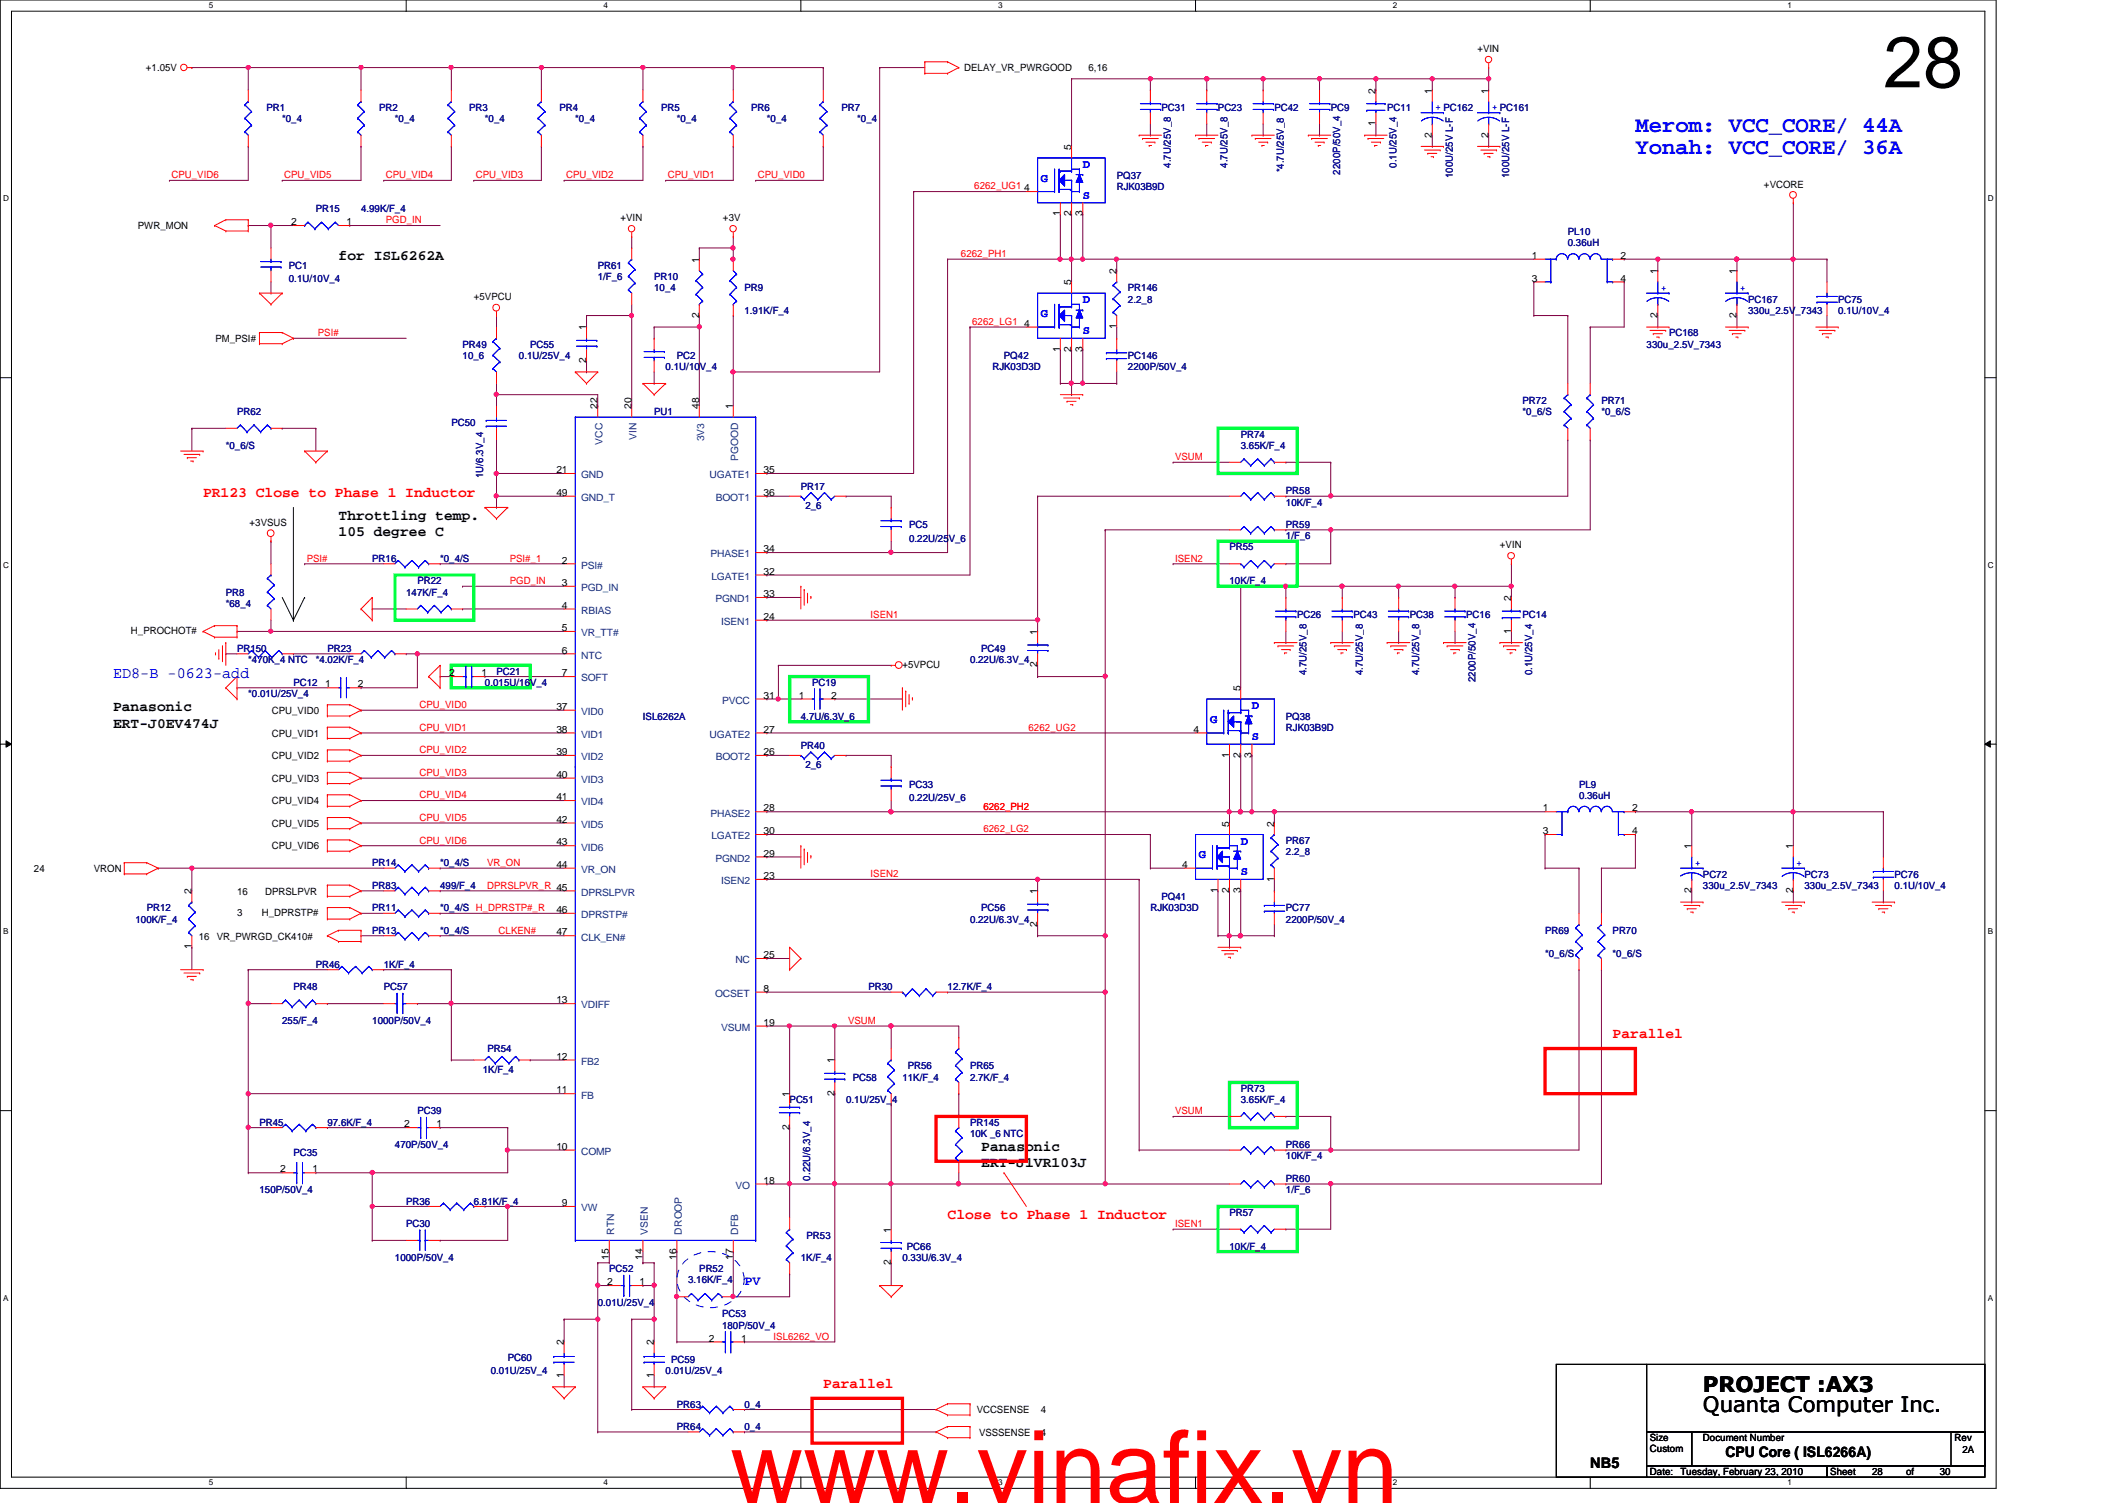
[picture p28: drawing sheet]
<svg xmlns="http://www.w3.org/2000/svg" width="297mm" height="210mm" viewBox="0 0 297 210" stroke-linecap="round" stroke-linejoin="round" font-family="sans-serif">
<defs><g id="words">
<text font-size="14.1" fill="#f00" x="102" y="209.9">www.vinafix.vn</text>
<text font-size="10.1" x="263" y="12.2">28</text>
<g font-size="3.1" fill="#00f">
<text x="228.4" y="21.5">Yonah: VCC_CORE/ 36A</text>
<text x="228.4" y="18.4">Merom: VCC_CORE/ 44A</text>
</g>
<g font-size="3">
<text x="237.8" y="197.2">Quanta Computer Inc.</text>
<text x="237.8" y="194.4">PROJECT :AX3</text>
</g>
<text font-size="2.2" fill="#00f" x="15.8" y="94.7">ED8-B -0623-add</text>
<g font-size="2">
<text x="47.3" y="36.3">for ISL6262A</text>
<text x="47.3" y="72.6">Throttling temp.</text>
<text x="47.3" y="74.8">105 degree C</text>
<text x="15.8" y="99.3">Panasonic</text>
<text x="15.8" y="101.6">ERT-J0EV474J</text>
<text x="137" y="160.7">Panasonic</text>
<text x="137" y="163">ERT-J1VR103J</text>
<text x="241" y="203.5">CPU Core ( ISL6266A)</text>
<text x="222.1" y="205.1">NB5</text>
</g>
<g font-size="2" fill="#f00">
<text x="28.4" y="69.4">PR123 Close to Phase 1 Inductor</text>
<text x="225.2" y="145">Parallel</text>
<text x="132.3" y="170.2">Close to Phase 1 Inductor</text>
<text x="115" y="193.8">Parallel</text>
</g>
<text font-size="1.9" fill="#00f" x="104" y="179.5">PV</text>
<g font-size="1.7" fill="#00f">
<text x="151.2" y="23.5">D</text>
<text x="145.4" y="25.4">G</text>
<text x="151.2" y="27.7">S</text>
<text x="145.4" y="44.3">G</text>
<text x="151.2" y="42.4">D</text>
<text x="151.2" y="46.6">S</text>
<text x="169" y="101">G</text>
<text x="174.8" y="99.1">D</text>
<text x="174.8" y="103.3">S</text>
<text x="167.4" y="119.8">G</text>
<text x="173.3" y="118">D</text>
<text x="173.3" y="122.2">S</text>
</g>
<g font-size="1.4">
<text x="20.4" y="9.9">+1.05V</text>
<text x="134.7" y="9.9">DELAY_VR_PWRGOOD</text>
<text x="152" y="9.9">6,16</text>
<text x="206.3" y="7.3">+VIN</text>
<text x="192.1" y="17.7" transform="rotate(-90 192.1 17.7)">1</text>
<text x="192.1" y="13.1" transform="rotate(-90 192.1 13.1)">2</text>
<text x="200" y="13.1" transform="rotate(-90 200 13.1)">1</text>
<text x="207.9" y="13.1" transform="rotate(-90 207.9 13.1)">1</text>
<text x="149.6" y="21" transform="rotate(-90 149.6 21)">5</text>
<text x="200" y="19.2" transform="rotate(-90 200 19.2)">2</text>
<text x="207.9" y="19.2" transform="rotate(-90 207.9 19.2)">2</text>
<text x="143" y="26.7">4</text>
<text x="246.3" y="26.2">+VCORE</text>
<text x="19.3" y="32">PWR_MON</text>
<text x="40.7" y="31.5">2</text>
<text x="48.4" y="31.5">1</text>
<text x="86.7" y="30.9">+VIN</text>
<text x="101" y="30.9">+3V</text>
<text x="148" y="30.2" transform="rotate(-90 148 30.2)">1</text>
<text x="149.6" y="30.2" transform="rotate(-90 149.6 30.2)">2</text>
<text x="151.2" y="30.2" transform="rotate(-90 151.2 30.2)">3</text>
<text x="66.2" y="42">+5VPCU</text>
<text x="97.6" y="36.7" transform="rotate(-90 97.6 36.7)">1</text>
<text x="149.6" y="39.8" transform="rotate(-90 149.6 39.8)">5</text>
<text x="155.9" y="38.3" transform="rotate(-90 155.9 38.3)">2</text>
<text x="213.9" y="36.2">1</text>
<text x="213.9" y="39.3">3</text>
<text x="226.3" y="36.2">2</text>
<text x="226.3" y="39.3">4</text>
<text x="231.5" y="38.3" transform="rotate(-90 231.5 38.3)">1</text>
<text x="242.5" y="38.3" transform="rotate(-90 242.5 38.3)">1</text>
<text x="30.1" y="47.8">PM_PSI#</text>
<text x="81.9" y="46.1" transform="rotate(-90 81.9 46.1)">1</text>
<text x="97.6" y="44.4" transform="rotate(-90 97.6 44.4)">2</text>
<text x="143" y="45.6">4</text>
<text x="155.9" y="46" transform="rotate(-90 155.9 46)">1</text>
<text x="231.5" y="44.4" transform="rotate(-90 231.5 44.4)">2</text>
<text x="242.5" y="44.4" transform="rotate(-90 242.5 44.4)">2</text>
<text x="81.9" y="50.7" transform="rotate(-90 81.9 50.7)">2</text>
<text x="148" y="49.1" transform="rotate(-90 148 49.1)">1</text>
<text x="149.6" y="49.1" transform="rotate(-90 149.6 49.1)">2</text>
<text x="151.2" y="49.1" transform="rotate(-90 151.2 49.1)">3</text>
<text x="83.4" y="57.1" transform="rotate(-90 83.4 57.1)">22</text>
<text x="88.2" y="57.1" transform="rotate(-90 88.2 57.1)">20</text>
<text x="97.6" y="57.1" transform="rotate(-90 97.6 57.1)">48</text>
<text x="102.4" y="57.1" transform="rotate(-90 102.4 57.1)">1</text>
<text x="77.7" y="66.1">21</text>
<text x="77.7" y="69.3">49</text>
<text x="106.6" y="69.3">36</text>
<text x="106.6" y="66.1">35</text>
<text x="34.8" y="73.4">+3VSUS</text>
<text x="106.6" y="77.1">34</text>
<text x="209.5" y="76.6">+VIN</text>
<text x="78.5" y="78.7">2</text>
<text x="78.5" y="81.8">3</text>
<text x="106.6" y="83.4">33</text>
<text x="106.6" y="80.3">32</text>
<text x="211" y="83.9" transform="rotate(-90 211 83.9)">2</text>
<text x="18.3" y="88.6">H_PROCHOT#</text>
<text x="78.5" y="88.1">5</text>
<text x="78.5" y="85">4</text>
<text x="106.6" y="86.6">24</text>
<text x="144.9" y="88.6" transform="rotate(-90 144.9 88.6)">1</text>
<text x="211" y="88.5" transform="rotate(-90 211 88.5)">1</text>
<text x="62.7" y="94.4">2</text>
<text x="67.3" y="94.4">1</text>
<text x="78.5" y="91.3">6</text>
<text x="78.5" y="94.4">7</text>
<text x="126" y="93.3">+5VPCU</text>
<text x="144.9" y="93.2" transform="rotate(-90 144.9 93.2)">2</text>
<text x="38" y="99.7">CPU_VID0</text>
<text x="45.4" y="96">1</text>
<text x="50" y="96">2</text>
<text x="77.7" y="99.1">37</text>
<text x="106.6" y="97.6">31</text>
<text x="111.5" y="97.6">1</text>
<text x="116.1" y="97.6">2</text>
<text x="173.2" y="96.5" transform="rotate(-90 173.2 96.5)">5</text>
<text x="38" y="102.9">CPU_VID1</text>
<text x="38" y="106">CPU_VID2</text>
<text x="77.7" y="105.5">39</text>
<text x="77.7" y="102.3">38</text>
<text x="106.6" y="102.3">27</text>
<text x="106.6" y="105.5">26</text>
<text x="166.7" y="102.3">4</text>
<text x="171.7" y="105.8" transform="rotate(-90 171.7 105.8)">1</text>
<text x="173.2" y="105.8" transform="rotate(-90 173.2 105.8)">2</text>
<text x="174.8" y="105.8" transform="rotate(-90 174.8 105.8)">3</text>
<text x="38" y="109.2">CPU_VID3</text>
<text x="38" y="112.3">CPU_VID4</text>
<text x="77.7" y="111.8">41</text>
<text x="77.7" y="108.6">40</text>
<text x="106.6" y="113.3">28</text>
<text x="215.5" y="113.3">1</text>
<text x="227.9" y="113.3">2</text>
<text x="38" y="115.5">CPU_VID5</text>
<text x="38" y="118.6">CPU_VID6</text>
<text x="77.7" y="114.9">42</text>
<text x="77.7" y="118.1">43</text>
<text x="106.6" y="119.6">29</text>
<text x="106.6" y="116.5">30</text>
<text x="171.7" y="115.4" transform="rotate(-90 171.7 115.4)">5</text>
<text x="177.9" y="115.4" transform="rotate(-90 177.9 115.4)">2</text>
<text x="215.5" y="116.5">3</text>
<text x="227.9" y="116.5">4</text>
<text x="236.2" y="118.6" transform="rotate(-90 236.2 118.6)">1</text>
<text x="250.4" y="118.6" transform="rotate(-90 250.4 118.6)">1</text>
<text x="4.7" y="121.8">24</text>
<text x="13.1" y="121.8">VRON</text>
<text x="26.8" y="124.9" transform="rotate(-90 26.8 124.9)">2</text>
<text x="33.1" y="124.9">16</text>
<text x="37" y="124.9">DPRSLPVR</text>
<text x="77.7" y="121.2">44</text>
<text x="106.6" y="122.8">23</text>
<text x="144.9" y="124.9" transform="rotate(-90 144.9 124.9)">1</text>
<text x="165.1" y="121.2">4</text>
<text x="170" y="124.7" transform="rotate(-90 170 124.7)">1</text>
<text x="171.7" y="124.7" transform="rotate(-90 171.7 124.7)">2</text>
<text x="173.2" y="124.7" transform="rotate(-90 173.2 124.7)">3</text>
<text x="177.9" y="123.1" transform="rotate(-90 177.9 123.1)">1</text>
<text x="236.2" y="124.7" transform="rotate(-90 236.2 124.7)">2</text>
<text x="250.4" y="124.7" transform="rotate(-90 250.4 124.7)">2</text>
<text x="27.8" y="131.2">16</text>
<text x="30.3" y="131.2">VR_PWRGD_CK410#</text>
<text x="33.1" y="127.9">3</text>
<text x="36.6" y="127.9">H_DPRSTP#</text>
<text x="77.7" y="130.6">47</text>
<text x="77.7" y="127.5">46</text>
<text x="144.9" y="129.5" transform="rotate(-90 144.9 129.5)">2</text>
<text x="26.8" y="132.6" transform="rotate(-90 26.8 132.6)">1</text>
<text x="106.6" y="133.8">25</text>
<text x="77.7" y="140.1">13</text>
<text x="106.6" y="138.5">8</text>
<text x="106.6" y="143.3">19</text>
<text x="77.7" y="148">12</text>
<text x="116.5" y="148.5" transform="rotate(-90 116.5 148.5)">1</text>
<text x="77.7" y="152.7">11</text>
<text x="110.2" y="153.2" transform="rotate(-90 110.2 153.2)">1</text>
<text x="116.5" y="153.1" transform="rotate(-90 116.5 153.1)">2</text>
<text x="56.4" y="157.4">2</text>
<text x="61" y="157.4">1</text>
<text x="77.7" y="160.6">10</text>
<text x="110.2" y="157.8" transform="rotate(-90 110.2 157.8)">2</text>
<text x="39.1" y="163.7">2</text>
<text x="43.6" y="163.7">1</text>
<text x="106.6" y="165.3">18</text>
<text x="78.5" y="168.4">9</text>
<text x="124.4" y="172.1" transform="rotate(-90 124.4 172.1)">1</text>
<text x="84.8" y="179.5">2</text>
<text x="85" y="175.9" transform="rotate(-90 85 175.9)">15</text>
<text x="89.3" y="179.5">1</text>
<text x="89.7" y="175.9" transform="rotate(-90 89.7 175.9)">14</text>
<text x="94.5" y="175.9" transform="rotate(-90 94.5 175.9)">16</text>
<text x="102.4" y="175.9" transform="rotate(-90 102.4 175.9)">17</text>
<text x="124.4" y="176.7" transform="rotate(-90 124.4 176.7)">2</text>
<text x="78.7" y="187.9" transform="rotate(-90 78.7 187.9)">2</text>
<text x="91.3" y="187.9" transform="rotate(-90 91.3 187.9)">2</text>
<text x="99" y="187.4">2</text>
<text x="103.5" y="187.4">1</text>
<text x="78.7" y="192.4" transform="rotate(-90 78.7 192.4)">1</text>
<text x="91.3" y="192.4" transform="rotate(-90 91.3 192.4)">1</text>
<text x="136.4" y="197.4">VCCSENSE</text>
<text x="145.4" y="197.4">4</text>
<text x="136.7" y="200.5">VSSSENSE</text>
<text x="145.4" y="200.5">4</text>
<text x="230.4" y="202.7">Custom</text>
<text x="230.4" y="201.3">Size</text>
<text x="237.8" y="201.3">Document Number</text>
<text x="273" y="201.3">Rev</text>
<text x="274.1" y="202.9">2A</text>
<text x="230.4" y="206">Date:</text>
<text x="234.7" y="206">Tuesday, February 23, 2010</text>
<text x="255.6" y="206">Sheet</text>
<text x="261.4" y="206">28</text>
<text x="266.2" y="206">of</text>
<text x="270.9" y="206">30</text>
</g>
<g font-size="1.4" fill="#000080">
<text x="37.2" y="15.5">PR1</text>
<text x="39.4" y="17.1">*0_4</text>
<text x="53" y="15.5">PR2</text>
<text x="55.2" y="17.1">*0_4</text>
<text x="65.5" y="15.5">PR3</text>
<text x="67.7" y="17.1">*0_4</text>
<text x="78.1" y="15.5">PR4</text>
<text x="80.3" y="17.1">*0_4</text>
<text x="92.3" y="15.5">PR5</text>
<text x="94.5" y="17.1">*0_4</text>
<text x="104.9" y="15.5">PR6</text>
<text x="107.1" y="17.1">*0_4</text>
<text x="117.5" y="15.5">PR7</text>
<text x="119.7" y="17.1">*0_4</text>
<text x="162.2" y="15.5">PC31</text>
<text x="170.1" y="15.5">PC23</text>
<text x="178" y="15.5">PC42</text>
<text x="185.8" y="15.5">PC9</text>
<text x="193.7" y="15.5">PC11</text>
<text x="163.5" y="23.5" transform="rotate(-90 163.5 23.5)">4.7U/25V_8</text>
<text x="171.4" y="23.5" transform="rotate(-90 171.4 23.5)">4.7U/25V_8</text>
<text x="195" y="23.5" transform="rotate(-90 195 23.5)">0.1U/25V_4</text>
<text x="44.1" y="29.6">PR15</text>
<text x="50.4" y="29.6">4.99K/F_4</text>
<text x="156" y="24.9">PQ37</text>
<text x="156" y="26.5">RJK03B9D</text>
<text x="179.3" y="24.1" transform="rotate(-90 179.3 24.1)">*4.7U/25V_8</text>
<text x="187.2" y="24.4" transform="rotate(-90 187.2 24.4)">2200P/50V_4</text>
<text x="202.9" y="24.9" transform="rotate(-90 202.9 24.9)">100U/25V L-F</text>
<text x="210.8" y="24.9" transform="rotate(-90 210.8 24.9)">100U/25V L-F</text>
<text x="218.9" y="32.8">PL10</text>
<text x="218.9" y="34.4">0.36uH</text>
<text x="40.3" y="37.5">PC1</text>
<text x="40.3" y="39.4">0.1U/10V_4</text>
<text x="83.5" y="37.5">PR61</text>
<text x="83.5" y="39.1">1/F_6</text>
<text x="91.4" y="39.1">PR10</text>
<text x="91.4" y="40.7">10_4</text>
<text x="104" y="40.7">PR9</text>
<text x="157.5" y="40.7">PR146</text>
<text x="104" y="43.8">1.91K/F_4</text>
<text x="157.5" y="42.2">2.2_8</text>
<text x="233.1" y="47">PC168</text>
<text x="244.1" y="42.2">PC167</text>
<text x="244.1" y="43.8">330u_2.5V_7343</text>
<text x="256.7" y="42.2">PC75</text>
<text x="256.7" y="43.8">0.1U/10V_4</text>
<text x="64.6" y="48.6">PR49</text>
<text x="64.6" y="50.1">10_6</text>
<text x="72.5" y="50.1">0.1U/25V_4</text>
<text x="74" y="48.6">PC55</text>
<text x="93" y="51.7">0.1U/10V_4</text>
<text x="94.5" y="50.1">PC2</text>
<text x="138.6" y="51.7">RJK03D3D</text>
<text x="140.2" y="50.1">PQ42</text>
<text x="157.5" y="50.1">PC146</text>
<text x="157.5" y="51.7">2200P/50V_4</text>
<text x="230" y="48.6">330u_2.5V_7343</text>
<text x="33.1" y="58">PR62</text>
<text x="63" y="59.6">PC50</text>
<text x="91.4" y="58">PU1</text>
<text x="212.6" y="56.4">PR72</text>
<text x="212.6" y="58">*0_6/S</text>
<text x="223.6" y="56.4">PR71</text>
<text x="223.6" y="58">*0_6/S</text>
<text x="31.5" y="62.7">*0_6/S</text>
<text x="173.3" y="61.1">PR74</text>
<text x="173.3" y="62.7">3.65K/F_4</text>
<text x="67.5" y="66.8" transform="rotate(-90 67.5 66.8)">1U/6.3V_4</text>
<text x="111.8" y="68.4">PR17</text>
<text x="112.5" y="71.1">2_6</text>
<text x="179.6" y="69">PR58</text>
<text x="179.6" y="70.6">10K/F_4</text>
<text x="127" y="73.7">PC5</text>
<text x="127" y="75.6">0.22U/25V_6</text>
<text x="171.7" y="76.9">PR55</text>
<text x="179.6" y="73.7">PR59</text>
<text x="179.6" y="75.3">1/F_6</text>
<text x="31.5" y="83.2">PR8</text>
<text x="52" y="78.5">PR16</text>
<text x="56.7" y="83.2">147K/F_4</text>
<text x="58.3" y="81.6">PR22</text>
<text x="61.5" y="78.5">*0_4/S</text>
<text x="171.7" y="81.6">10K/F_4</text>
<text x="31.5" y="84.8">*68_4</text>
<text x="181.1" y="86.4">PC26</text>
<text x="189" y="86.4">PC43</text>
<text x="196.9" y="86.4">PC38</text>
<text x="204.8" y="86.4">PC16</text>
<text x="212.6" y="86.4">PC14</text>
<text x="33.1" y="91.1">PR150</text>
<text x="34.7" y="92.6">*470K_4 NTC</text>
<text x="41" y="95.8">PC12</text>
<text x="44.1" y="92.6">*4.02K/F_4</text>
<text x="45.7" y="91.1">PR23</text>
<text x="67.7" y="95.8">0.015U/16V_4</text>
<text x="69.3" y="94.2">PC21</text>
<text x="113.4" y="95.8">PC19</text>
<text x="135.5" y="92.6">0.22U/6.3V_4</text>
<text x="137" y="91.1">PC49</text>
<text x="182.5" y="94.3" transform="rotate(-90 182.5 94.3)">4.7U/25V_8</text>
<text x="190.3" y="94.3" transform="rotate(-90 190.3 94.3)">4.7U/25V_8</text>
<text x="198.2" y="94.3" transform="rotate(-90 198.2 94.3)">4.7U/25V_8</text>
<text x="206.1" y="95.2" transform="rotate(-90 206.1 95.2)">2200P/50V_4</text>
<text x="213.9" y="94.3" transform="rotate(-90 213.9 94.3)">0.1U/25V_4</text>
<text x="34.7" y="97.4">*0.01U/25V_4</text>
<text x="89.8" y="100.5">ISL6262A</text>
<text x="111.8" y="100.5">4.7U/6.3V_6</text>
<text x="179.6" y="100.5">PQ38</text>
<text x="111.8" y="104.6">PR40</text>
<text x="112.5" y="107.3">2_6</text>
<text x="179.6" y="102.1">RJK03B9D</text>
<text x="127" y="110">PC33</text>
<text x="127" y="111.8">0.22U/25V_6</text>
<text x="220.5" y="110">PL9</text>
<text x="220.5" y="111.5">0.36uH</text>
<text x="179.6" y="117.9">PR67</text>
<text x="179.6" y="119.4">2.2_8</text>
<text x="52" y="121">PR14</text>
<text x="52" y="124.1">PR83</text>
<text x="61.5" y="121">*0_4/S</text>
<text x="61.5" y="124.1">499/F_4</text>
<text x="162.2" y="125.7">PQ41</text>
<text x="237.8" y="122.6">PC72</text>
<text x="237.8" y="124.1">330u_2.5V_7343</text>
<text x="252" y="122.6">PC73</text>
<text x="252" y="124.1">330u_2.5V_7343</text>
<text x="264.6" y="122.6">PC76</text>
<text x="264.6" y="124.1">0.1U/10V_4</text>
<text x="18.9" y="128.9">100K/F_4</text>
<text x="20.5" y="127.3">PR12</text>
<text x="52" y="130.4">PR13</text>
<text x="52" y="127.3">PR11</text>
<text x="61.5" y="130.4">*0_4/S</text>
<text x="61.5" y="127.3">*0_4/S H_DPRSTP#_R</text>
<text x="135.5" y="128.9">0.22U/6.3V_4</text>
<text x="137" y="127.3">PC56</text>
<text x="160.7" y="127.3">RJK03D3D</text>
<text x="179.6" y="127.3">PC77</text>
<text x="179.6" y="128.9">2200P/50V_4</text>
<text x="215.8" y="130.4">PR69</text>
<text x="225.2" y="130.4">PR70</text>
<text x="44.1" y="135.2">PR46</text>
<text x="53.6" y="135.2">1K/F_4</text>
<text x="215.8" y="133.6">*0_6/S</text>
<text x="225.2" y="133.6">*0_6/S</text>
<text x="39.4" y="143">255/F_4</text>
<text x="41" y="138.3">PR48</text>
<text x="52" y="143">1000P/50V_4</text>
<text x="53.6" y="138.3">PC57</text>
<text x="121.3" y="138.3">PR30</text>
<text x="132.3" y="138.3">12.7K/F_4</text>
<text x="67.4" y="149.8">1K/F_4</text>
<text x="68.1" y="147">PR54</text>
<text x="126.8" y="149.4">PR56</text>
<text x="135.5" y="149.4">PR65</text>
<text x="58.3" y="155.6">PC39</text>
<text x="110.3" y="154.1">PC51</text>
<text x="118.1" y="154.1">0.1U/25V_4</text>
<text x="119.1" y="150.9">PC58</text>
<text x="126" y="150.9">11K/F_4</text>
<text x="135.5" y="150.9">2.7K/F_4</text>
<text x="173.3" y="152.5">PR73</text>
<text x="173.3" y="154.1">3.65K/F_4</text>
<text x="36.2" y="157.2">PR45</text>
<text x="41" y="161.5">PC35</text>
<text x="45.7" y="157.2">97.6K/F_4</text>
<text x="55.2" y="160.4">470P/50V_4</text>
<text x="135.5" y="157.2">PR145</text>
<text x="135.5" y="158.8">10K _6 NTC</text>
<text x="179.6" y="160.4">PR66</text>
<text x="179.6" y="161.9">10K/F_4</text>
<text x="36.2" y="166.7">150P/50V_4</text>
<text x="113.2" y="164.9" transform="rotate(-90 113.2 164.9)">0.22U/6.3V_4</text>
<text x="179.6" y="165.1">PR60</text>
<text x="179.6" y="166.7">1/F_6</text>
<text x="56.7" y="168.2">PR36</text>
<text x="56.7" y="171.4">PC30</text>
<text x="66.2" y="168.2">6.81K/F_4</text>
<text x="112.6" y="173">PR53</text>
<text x="171.7" y="169.8">PR57</text>
<text x="55.2" y="176.1">1000P/50V_4</text>
<text x="85.1" y="177.7">PC52</text>
<text x="96.1" y="179.2">3.16K/F_4</text>
<text x="97.7" y="177.7">PR52</text>
<text x="111.8" y="176.1">1K/F_4</text>
<text x="126" y="176.1">0.33U/6.3V_4</text>
<text x="126.7" y="174.5">PC66</text>
<text x="171.7" y="174.5">10K/F_4</text>
<text x="83.5" y="182.4">0.01U/25V_4</text>
<text x="100.8" y="184">PC53</text>
<text x="100.8" y="185.5">180P/50V_4</text>
<text x="68.5" y="191.9">0.01U/25V_4</text>
<text x="70.9" y="190.1">PC60</text>
<text x="93" y="191.9">0.01U/25V_4</text>
<text x="93.7" y="190.3">PC59</text>
<text x="94.5" y="196.6">PR63</text>
<text x="104" y="196.6">0_4</text>
<text x="94.5" y="199.7">PR64</text>
<text x="104" y="199.7">0_4</text>
</g>
<g font-size="1.4" fill="#00f">
<text x="200.5" y="15.3">+ PC162</text>
<text x="208.4" y="15.3">+ PC161</text>
<text x="232" y="40.7">+</text>
<text x="243" y="40.7">+</text>
<text x="236.7" y="121">+</text>
<text x="250.9" y="121">+</text>
</g>
<g font-size="1.4" fill="#f00">
<text x="24" y="24.9">CPU_VID6</text>
<text x="39.7" y="24.9">CPU_VID5</text>
<text x="53.9" y="24.9">CPU_VID4</text>
<text x="66.5" y="24.9">CPU_VID3</text>
<text x="79.1" y="24.9">CPU_VID2</text>
<text x="93.3" y="24.9">CPU_VID1</text>
<text x="105.8" y="24.9">CPU_VID0</text>
<text x="136.1" y="26.5">6262_UG1</text>
<text x="53.9" y="31.2">PGD_IN</text>
<text x="134.2" y="35.9">6262_PH1</text>
<text x="44.4" y="46.9">PSI#</text>
<text x="135.8" y="45.4">6262_LG1</text>
<text x="164.1" y="64.3">VSUM</text>
<text x="42.8" y="78.4">PSI#</text>
<text x="71.2" y="78.4">PSI#_1</text>
<text x="71.2" y="81.6">PGD_IN</text>
<text x="164.1" y="78.4">ISEN2</text>
<text x="121.6" y="86.3">ISEN1</text>
<text x="58.6" y="98.9">CPU_VID0</text>
<text x="58.6" y="102.1">CPU_VID1</text>
<text x="58.6" y="105.2">CPU_VID2</text>
<text x="143.6" y="102.1">6262_UG2</text>
<text x="58.6" y="108.4">CPU_VID3</text>
<text x="58.6" y="111.5">CPU_VID4</text>
<text x="137.3" y="113.1">6262_PH2</text>
<text x="58.6" y="117.8">CPU_VID6</text>
<text x="58.6" y="114.6">CPU_VID5</text>
<text x="137.3" y="116.2">6262_LG2</text>
<text x="68" y="120.9">VR_ON</text>
<text x="68" y="124.1">DPRSLPVR_R 45</text>
<text x="121.6" y="122.5">ISEN2</text>
<text x="69.6" y="130.4">CLKEN#</text>
<text x="118.4" y="143">VSUM</text>
<text x="164.1" y="155.6">VSUM</text>
<text x="164.1" y="171.4">ISEN1</text>
<text x="108" y="187.1">ISL6262_VO</text>
</g>
<g font-size="1.4" fill="#004080">
<text x="84.2" y="62.1" transform="rotate(-90 84.2 62.1)">VCC</text>
<text x="88.9" y="61.5" transform="rotate(-90 88.9 61.5)">VIN</text>
<text x="98.3" y="61.6" transform="rotate(-90 98.3 61.6)">3V3</text>
<text x="103.1" y="64.4" transform="rotate(-90 103.1 64.4)">PGOOD</text>
<text x="81.1" y="66.8">GND</text>
<text x="81.1" y="70">GND_T</text>
<text x="99.1" y="66.8">UGATE1</text>
<text x="99.9" y="70">BOOT1</text>
<text x="99.2" y="77.9">PHASE1</text>
<text x="81.1" y="79.4">PSI#</text>
<text x="81.1" y="82.5">PGD_IN</text>
<text x="99.4" y="81">LGATE1</text>
<text x="81.1" y="88.9">VR_TT#</text>
<text x="81.1" y="85.7">RBIAS</text>
<text x="99.9" y="84.1">PGND1</text>
<text x="100.7" y="87.3">ISEN1</text>
<text x="81.1" y="92">NTC</text>
<text x="81.1" y="95.2">SOFT</text>
<text x="81.1" y="99.9">VID0</text>
<text x="100.8" y="98.3">PVCC</text>
<text x="81.1" y="106.2">VID2</text>
<text x="81.1" y="103">VID1</text>
<text x="99.1" y="103">UGATE2</text>
<text x="99.9" y="106.2">BOOT2</text>
<text x="81.1" y="112.5">VID4</text>
<text x="81.1" y="109.3">VID3</text>
<text x="81.1" y="115.6">VID5</text>
<text x="81.1" y="118.8">VID6</text>
<text x="99.2" y="114">PHASE2</text>
<text x="99.4" y="117.2">LGATE2</text>
<text x="81.1" y="121.9">VR_ON</text>
<text x="81.1" y="125.1">DPRSLPVR</text>
<text x="99.9" y="120.4">PGND2</text>
<text x="100.7" y="123.5">ISEN2</text>
<text x="81.1" y="131.4">CLK_EN#</text>
<text x="81.1" y="128.2">DPRSTP#</text>
<text x="102.7" y="134.5">NC</text>
<text x="81.1" y="140.8">VDIFF</text>
<text x="99.9" y="139.2">OCSET</text>
<text x="100.7" y="144">VSUM</text>
<text x="81.1" y="148.7">FB2</text>
<text x="81.1" y="153.4">FB</text>
<text x="81.1" y="161.3">COMP</text>
<text x="102.7" y="166">VO</text>
<text x="81.1" y="169.2">VW</text>
<text x="85.8" y="172.4" transform="rotate(-90 85.8 172.4)">RTN</text>
<text x="90.5" y="172.4" transform="rotate(-90 90.5 172.4)">VSEN</text>
<text x="95.2" y="172.4" transform="rotate(-90 95.2 172.4)">DROOP</text>
<text x="103.1" y="172.4" transform="rotate(-90 103.1 172.4)">DFB</text>
</g>
<g font-size="1.1">
<text x="29.2" y="1.1">5</text>
<text x="84.3" y="1.1">4</text>
<text x="139.4" y="1.1">3</text>
<text x="194.5" y="1.1">2</text>
<text x="249.6" y="1.1">1</text>
<text x=".5" y="28.1">D</text>
<text x="277.6" y="28.1">D</text>
<text x=".5" y="79.3">C</text>
<text x="277.6" y="79.3">C</text>
<text x=".5" y="130.5">B</text>
<text x="277.6" y="130.5">B</text>
<text x=".5" y="181.7">A</text>
<text x="277.6" y="181.7">A</text>
<text x="29.2" y="207.4">5</text>
<text x="84.3" y="207.4">4</text>
<text x="139.4" y="207.4">3</text>
<text x="194.5" y="207.4">2</text>
<text x="249.6" y="207.4">1</text>
</g>
</g></defs>
<path d="M0 0h278.8v207.9h-278.8zM1.6 1.6h275.6v204.7h-275.6z" fill="none" stroke="#000" stroke-width=".14"/>
<g fill="#fff">
<path d="M29.2 .2h.6v1.2h-.6z"/>
<path d="M29.2 206.5h.6v1.1h-.6z"/>
</g>
<path d="M56.7 0v1.6M56.7 206.3v1.6" fill="none" stroke="#000" stroke-width=".14"/>
<g fill="#fff">
<path d="M84.3 .2h.6v1.2h-.6z"/>
<path d="M84.3 206.5h.6v1.1h-.6z"/>
</g>
<path d="M111.8 0v1.6M111.8 206.3v1.6" fill="none" stroke="#000" stroke-width=".14"/>
<g fill="#fff">
<path d="M139.4 .2h.6v1.2h-.6z"/>
<path d="M139.4 206.5h.6v1.1h-.6z"/>
</g>
<path d="M167 0v1.6M167 206.3v1.6" fill="none" stroke="#000" stroke-width=".14"/>
<g fill="#fff">
<path d="M194.5 .2h.6v1.2h-.6z"/>
<path d="M194.5 206.5h.6v1.1h-.6z"/>
</g>
<path d="M222.1 0v1.6M222.1 206.3v1.6" fill="none" stroke="#000" stroke-width=".14"/>
<g fill="#fff">
<path d="M249.6 .2h.6v1.2h-.6z"/>
<path d="M249.6 206.5h.6v1.1h-.6z"/>
<path d="M.5 27.1h.7v1.2h-.7z"/>
<path d="M277.6 27.1h.8v1.2h-.8z"/>
<path d="M.5 78.3h.7v1.2h-.7z"/>
<path d="M277.6 78.3h.8v1.2h-.8z"/>
</g>
<path d="M0 52.7h1.6M277.2 52.7h1.6" fill="none" stroke="#000" stroke-width=".14"/>
<g fill="#fff">
<path d="M.5 129.5h.7v1.2h-.7z"/>
<path d="M277.6 129.5h.7v1.2h-.7z"/>
</g>
<path d="M0 103.9h1.6M.8 103.5l.8 .4-.8 .5zM277.2 103.9l.8-.4v.9zM277.2 103.9h1.6" fill="none" stroke="#000" stroke-width=".14"/>
<path d="M.8 103.5l.8 .4-.8 .5zM277.2 103.9l.8-.4v.9z" fill="#000"/>
<g fill="#fff">
<path d="M.5 180.7h.7v1.2h-.7z"/>
<path d="M277.6 180.7h.7v1.2h-.7z"/>
</g>
<path d="M0 155.1h1.6M277.2 155.1h1.6" fill="none" stroke="#000" stroke-width=".14"/>
<g fill="none" stroke="#800040" stroke-width=".14">
<path d="M88.2 34.6h.1M88.2 33.1v1.5M102.4 34.6h.1M102.4 33.1v1.5M69.3 45.7h.1M69.3 44.1v1.6M83.5 56.7h.1M83.5 55.1v1.6M102.4 44.1h.1M102.4 44.1v7.8M218.9 44.1h.1M218.9 44.1v9.5"/>
<path d="M231.5 45.7h.1M231.5 44.1v1.6M69.3 61.4h.1M69.3 61.4v4.7M185.8 64.6h.1M185.8 64.6v4.7M222.1 61.4h.1M222.1 61.4v12.6M58.3 91.3h.1M58.3 91.3h20.5M220.5 121.2h.1M220.5 121.2v6.4"/>
<path d="M89.8 179.5h.1M89.8 179.5h1.6"/>
</g>
<circle cx="58.3" cy="91.3" r=".3" fill="#f0f"/>
<circle cx="58.3" cy="91.3" r=".3" fill="none" stroke="#f0f" stroke-width=".14"/>
<g fill="none" stroke="#800040" stroke-width=".14">
<path d="M81.9 45.7h.1M81.9 44.1v1.6M222.1 45.7h.1M222.1 45.7v7.9M33.1 96.1h.1M33.1 96.1h12.6M50.4 96.1h.1M58.3 91.3h.1M58.3 91.3v4.8h-7.9M144.9 88.2h.1M144.9 94.5h.1M144.9 86.6v1.6"/>
<path d="M144.9 92.9v1.6M144.9 122.8h.1M144.9 122.8h14.2"/>
</g>
<circle cx="144.9" cy="122.8" r=".3" fill="#f0f"/>
<circle cx="144.9" cy="122.8" r=".3" fill="none" stroke="#f0f" stroke-width=".14"/>
<g fill="none" stroke="#800040" stroke-width=".14">
<path d="M42.5 78.7h.1M42.5 78.7h11.1M61.5 78.7h.1M61.5 78.7h17.3M61.5 94.5h.1M61.5 94.5h1.5M26.8 121.2h.1M26.8 121.2h26.8M50.4 127.6h.1M50.4 124.4h.1M50.4 130.7h.1M50.4 127.6h3.2"/>
<path d="M50.4 124.4h3.2M50.4 130.7h3.2M144.9 124.4h.1M144.9 130.7h.1M144.9 122.8v1.6M144.9 129.1v1.6M223.6 121.2h.1M223.6 121.2v6.4M83.5 179.5h.1M83.5 179.5h1.6M83.5 184.2h.1M83.5 184.2v15.8"/>
</g>
<circle cx="26.8" cy="121.2" r=".3" fill="#f0f"/>
<circle cx="26.8" cy="121.2" r=".3" fill="none" stroke="#f0f" stroke-width=".14"/>
<g fill="none" stroke="#800040" stroke-width=".14">
<path d="M50.4 99.2h.1M50.4 99.2h28.4M67.7 94.5h.1M67.7 94.5h11.1M50.4 102.4h.1M50.4 105.5h.1M50.4 102.4h28.4M50.4 105.5h28.4M61.5 121.2h.1M61.5 121.2h17.3M124.5 143.3h.1M124.5 143.3v3.1"/>
<path d="M124.5 143.3h9.4"/>
</g>
<circle cx="124.4" cy="143.3" r=".29" fill="#f0f"/>
<circle cx="124.4" cy="143.3" r=".29" fill="none" stroke="#f0f" stroke-width=".14"/>
<path d="M110.3 143.3h.1M110.3 143.3v9.4M116.6 143.3h.1M116.6 143.3h7.9" fill="none" stroke="#800040" stroke-width=".14"/>
<circle cx="124.4" cy="143.3" r=".29" fill="#f0f"/>
<circle cx="124.4" cy="143.3" r=".29" fill="none" stroke="#f0f" stroke-width=".14"/>
<circle cx="116.5" cy="143.3" r=".29" fill="#f0f"/>
<circle cx="116.5" cy="143.3" r=".29" fill="none" stroke="#f0f" stroke-width=".14"/>
<path d="M110.3 165.4h.1M110.3 165.4v4.7" fill="none" stroke="#800040" stroke-width=".14"/>
<circle cx="110.2" cy="165.3" r=".3" fill="#f0f"/>
<circle cx="110.2" cy="165.3" r=".3" fill="none" stroke="#f0f" stroke-width=".14"/>
<g fill="none" stroke="#800040" stroke-width=".14">
<path d="M69.3 55.1h.1M69.3 53.6v1.5M69.3 55.1h14.2M33.1 88.2h.1M33.1 88.2h4.7M52 85h.1M52 85h4.7M64.6 85h.1M64.6 85h14.2M124.5 165.4h.1M124.5 176.4h.1M124.5 165.4v6.3"/>
<path d="M124.5 176.4v3.1"/>
</g>
<circle cx="69.3" cy="55.1" r=".3" fill="#f0f"/>
<circle cx="69.3" cy="55.1" r=".3" fill="none" stroke="#f0f" stroke-width=".14"/>
<path d="M56.7 91.3h.1M56.7 91.3h1.6M185.8 160.6h.1M185.8 160.6h34.7" fill="none" stroke="#800040" stroke-width=".14"/>
<circle cx="185.8" cy="160.6" r=".3" fill="#f0f"/>
<circle cx="185.8" cy="160.6" r=".3" fill="none" stroke="#f0f" stroke-width=".14"/>
<path d="M185.8 74h.1M185.8 74h36.3" fill="none" stroke="#800040" stroke-width=".14"/>
<circle cx="185.8" cy="74" r=".3" fill="#f0f"/>
<circle cx="185.8" cy="74" r=".3" fill="none" stroke="#f0f" stroke-width=".14"/>
<g fill="none" stroke="#800040" stroke-width=".14">
<path d="M192.1 11h.1M192.1 11h7.9M144.9 69.3h.1M144.9 69.3h26.8M163.8 64.6h.1M163.8 78.7h.1M163.8 64.6h7.9M163.8 78.7h7.9M179.6 64.6h.1M179.6 64.6h6.2M107.1 116.5h.1M107.1 116.5h53.6"/>
<path d="M163.8 171.7h.1M163.8 171.7h7.9"/>
</g>
<circle cx="192.1" cy="11" r=".3" fill="#f0f"/>
<circle cx="192.1" cy="11" r=".3" fill="none" stroke="#f0f" stroke-width=".14"/>
<path d="M127.6 26.8h.1M127.6 26.8h15.7M185.8 69.3h.1M185.8 69.3h33.1M37.8 88.2h.1M37.8 86.6v1.6M61.5 130.7h.1M61.5 130.7h17.3M116.6 165.4h.1M116.6 165.4v22" fill="none" stroke="#800040" stroke-width=".14"/>
<circle cx="185.8" cy="69.3" r=".3" fill="#f0f"/>
<circle cx="185.8" cy="69.3" r=".3" fill="none" stroke="#f0f" stroke-width=".14"/>
<path d="M64.6 81.9h.1M64.6 81.9h14.2M133.9 144.9h.1M133.9 152.7h.1M133.9 143.3v1.6M133.9 152.7v3.2M94.5 174.8h.1M94.5 174.8v6.3M110.3 165.4h.1M110.3 165.4h14.2M116.6 165.4h.1" fill="none" stroke="#800040" stroke-width=".14"/>
<circle cx="116.5" cy="165.3" r=".3" fill="#f0f"/>
<circle cx="116.5" cy="165.3" r=".3" fill="none" stroke="#f0f" stroke-width=".14"/>
<path d="M124.5 165.4h.1M124.5 165.4h9.4" fill="none" stroke="#800040" stroke-width=".14"/>
<circle cx="133.9" cy="165.3" r=".3" fill="#f0f"/>
<circle cx="133.9" cy="165.3" r=".3" fill="none" stroke="#f0f" stroke-width=".14"/>
<circle cx="124.4" cy="165.3" r=".3" fill="#f0f"/>
<circle cx="124.4" cy="165.3" r=".3" fill="none" stroke="#f0f" stroke-width=".14"/>
<path d="M133.9 165.4h.1M133.9 163.8v1.6M102.4 181.1h.1M102.4 181.1h7.9" fill="none" stroke="#800040" stroke-width=".14"/>
<circle cx="102.4" cy="181.1" r=".3" fill="#f0f"/>
<circle cx="102.4" cy="181.1" r=".3" fill="none" stroke="#f0f" stroke-width=".14"/>
<g fill="none" stroke="#800040" stroke-width=".14">
<path d="M97.7 36.2h.1M97.7 34.6v1.6M231.5 37.8h.1M231.5 36.2v1.6M242.6 37.8h.1M242.6 36.2v1.6M242.6 45.7h.1M242.6 44.1v1.6M124.5 77.2h.1M124.5 75.6v1.6M154.3 74h.1M154.3 74v20.5h-9.4"/>
<path d="M154.3 74h17.4M144.9 94.5h.1M173.3 81.9h.1M173.3 81.9v14.2M50.4 108.7h.1M50.4 111.8h.1M50.4 118.1h.1M50.4 114.9h.1M50.4 108.7h28.4M50.4 111.8h28.4M50.4 118.1h28.4M50.4 114.9h28.4"/>
<path d="M107.1 105.5h.1M107.1 105.5h3.2M118.1 105.5h.1M118.1 105.5h6.4v1.6M124.5 107.1h.1M61.5 127.6h.1M61.5 124.4h.1M61.5 127.6h17.3M61.5 124.4h17.3M154.3 138.6h.1M154.3 138.6v26.8M223.6 135.4h.1"/>
<path d="M223.6 135.4v30M116.6 152.7h.1M116.6 143.3h.1M116.6 143.3v4.7M116.6 152.7v12.7M124.5 154.3h.1M124.5 154.3v11.1M163.8 155.9h.1M163.8 155.9h7.9M85.1 176.4h.1M85.1 174.8v1.6M110.3 177.9h.1"/>
<path d="M110.3 177.9v3.2M94.5 187.4h.1M94.5 187.4h4.7M104 187.4h.1M104 187.4h12.6"/>
</g>
<circle cx="154.3" cy="165.3" r=".3" fill="#f0f"/>
<circle cx="154.3" cy="165.3" r=".3" fill="none" stroke="#f0f" stroke-width=".14"/>
<circle cx="154.3" cy="138.6" r=".3" fill="#f0f"/>
<circle cx="154.3" cy="138.6" r=".3" fill="none" stroke="#f0f" stroke-width=".14"/>
<path d="M88.2 44.1h.1M88.2 44.1v12.6M107.1 69.3h.1M107.1 69.3h3.2M124.5 70.9h.1M124.5 69.3v1.6M159.1 160.6h.1M159.1 160.6h12.6M83.5 200h.1M83.5 200h12.6" fill="none" stroke="#800040" stroke-width=".14"/>
<circle cx="88.2" cy="44.1" r=".29" fill="#f0f"/>
<circle cx="88.2" cy="44.1" r=".29" fill="none" stroke="#f0f" stroke-width=".14"/>
<path d="M154.3 94.5h.1M154.3 94.5v36.2M102.4 174.8h.1M102.4 174.8v6.3" fill="none" stroke="#800040" stroke-width=".14"/>
<circle cx="154.3" cy="130.7" r=".3" fill="#f0f"/>
<circle cx="154.3" cy="130.7" r=".3" fill="none" stroke="#f0f" stroke-width=".14"/>
<circle cx="154.3" cy="94.4" r=".3" fill="#f0f"/>
<circle cx="154.3" cy="94.4" r=".3" fill="none" stroke="#f0f" stroke-width=".14"/>
<path d="M116.6 97.6h.1M116.6 97.6h9.4M83.5 176.4h.1M83.5 176.4v3.1M133.9 165.4h.1M133.9 165.4h20.4" fill="none" stroke="#800040" stroke-width=".14"/>
<circle cx="133.9" cy="165.3" r=".3" fill="#f0f"/>
<circle cx="133.9" cy="165.3" r=".3" fill="none" stroke="#f0f" stroke-width=".14"/>
<g fill="none" stroke="#800040" stroke-width=".14">
<path d="M144.9 130.7h.1M144.9 130.7h9.4M179.6 155.9h.1M179.6 155.9h6.2M154.3 165.4h.1M154.3 165.4h17.4M78.8 193.7h.1M78.8 184.2h.1M78.8 192.1v1.6M78.8 184.2h4.7M88.2 196.8h.1M88.2 196.8h7.9"/>
<path d="M91.4 193.7h.1M91.4 192.1v1.6"/>
</g>
<circle cx="83.5" cy="184.2" r=".3" fill="#f0f"/>
<circle cx="83.5" cy="184.2" r=".3" fill="none" stroke="#f0f" stroke-width=".14"/>
<path d="M78.8 184.2h.1M78.8 184.2v3.2M88.2 184.2h.1M88.2 184.2h3.2M88.2 184.2v12.6M91.4 184.2h.1M91.4 184.2v3.2" fill="none" stroke="#800040" stroke-width=".14"/>
<circle cx="91.4" cy="184.2" r=".3" fill="#f0f"/>
<circle cx="91.4" cy="184.2" r=".3" fill="none" stroke="#f0f" stroke-width=".14"/>
<path d="M218.9 61.4h.1M218.9 61.4v7.9M154.3 130.7h.1M154.3 130.7v7.9M107.1 143.3h.1M107.1 143.3h3.2M94.5 181.1h.1M94.5 181.1v6.3" fill="none" stroke="#800040" stroke-width=".14"/>
<circle cx="94.5" cy="181.1" r=".3" fill="#f0f"/>
<circle cx="94.5" cy="181.1" r=".3" fill="none" stroke="#f0f" stroke-width=".14"/>
<path d="M107.1 77.2h.1M107.1 77.2h17.4" fill="none" stroke="#800040" stroke-width=".14"/>
<circle cx="124.4" cy="77.1" r=".3" fill="#f0f"/>
<circle cx="124.4" cy="77.1" r=".3" fill="none" stroke="#f0f" stroke-width=".14"/>
<path d="M81.9 44.1h.1M81.9 44.1h6.3M149.6 55.1h.1M149.6 53.6v1.5M173.3 130.7h.1M173.3 130.7h4.7M83.5 176.4h.1M83.5 176.4h1.6" fill="none" stroke="#800040" stroke-width=".14"/>
<circle cx="173.2" cy="130.7" r=".3" fill="#f0f"/>
<circle cx="173.2" cy="130.7" r=".3" fill="none" stroke="#f0f" stroke-width=".14"/>
<path d="M122.8 9.4h.1M122.8 9.4h6.4M102.4 51.9h.1M102.4 51.9v4.8M102.4 51.9h20.4" fill="none" stroke="#800040" stroke-width=".14"/>
<circle cx="102.4" cy="51.9" r=".3" fill="#f0f"/>
<circle cx="102.4" cy="51.9" r=".3" fill="none" stroke="#f0f" stroke-width=".14"/>
<g fill="none" stroke="#800040" stroke-width=".14">
<path d="M34.7 9.4h.1M34.7 9.4v3.2M122.8 9.4h.1M122.8 9.4v42.5M23.7 25.2h.1M34.7 20.4h.1M34.7 20.4v4.8h-11M37.8 75.6h.1M37.8 75.6v3.1M160.7 116.5h.1M160.7 116.5v4.7M236.3 113.4h.1"/>
<path d="M236.3 113.4v4.7M236.3 113.4h14.1M250.4 113.4h.1M250.4 113.4v4.7M160.7 121.2h.1M160.7 121.2h4.7"/>
</g>
<circle cx="236.2" cy="113.4" r=".3" fill="#f0f"/>
<circle cx="236.2" cy="113.4" r=".3" fill="none" stroke="#f0f" stroke-width=".14"/>
<path d="M250.4 36.2h.1M250.4 36.2v77.2" fill="none" stroke="#800040" stroke-width=".14"/>
<circle cx="250.4" cy="113.4" r=".3" fill="#f0f"/>
<circle cx="250.4" cy="113.4" r=".3" fill="none" stroke="#f0f" stroke-width=".14"/>
<circle cx="250.4" cy="36.2" r=".3" fill="#f0f"/>
<circle cx="250.4" cy="36.2" r=".3" fill="none" stroke="#f0f" stroke-width=".14"/>
<path d="M151.2 53.6h.1M151.2 53.6h4.8" fill="none" stroke="#800040" stroke-width=".14"/>
<circle cx="151.2" cy="53.5" r=".29" fill="#f0f"/>
<circle cx="151.2" cy="53.5" r=".29" fill="none" stroke="#f0f" stroke-width=".14"/>
<path d="M173.3 105.5h.1M173.3 105.5v7.9M174.8 105.5h.1M174.8 105.5v7.9M228.4 113.4h.1M228.4 113.4h7.9" fill="none" stroke="#800040" stroke-width=".14"/>
<circle cx="173.2" cy="113.4" r=".3" fill="#f0f"/>
<circle cx="173.2" cy="113.4" r=".3" fill="none" stroke="#f0f" stroke-width=".14"/>
<g fill="none" stroke="#800040" stroke-width=".14">
<path d="M91.4 53.6h.1M91.4 47.2h.1M91.4 45.7h.1M91.4 45.7v1.5M91.4 51.9v1.7M91.4 45.7h6.3M97.7 45.7h.1M97.7 45.7v11M179.6 78.7h.1M179.6 74h.1M179.6 74h6.2M185.8 74h.1"/>
<path d="M185.8 74v4.7h-6.2M171.7 113.4h.1M171.7 105.5v7.9M179.6 171.7h.1M179.6 165.4h.1M179.6 165.4h6.2M185.8 165.4h.1M185.8 165.4v6.3h-6.2"/>
</g>
<circle cx="97.7" cy="45.6" r=".3" fill="#f0f"/>
<circle cx="97.7" cy="45.6" r=".3" fill="none" stroke="#f0f" stroke-width=".14"/>
<g fill="none" stroke="#800040" stroke-width=".14">
<path d="M250.4 28.3h.1M250.4 28.3v7.9M26.8 59.8h.1M26.8 59.8v3.2M26.8 59.8h4.7M39.4 59.8h.1M39.4 59.8h4.7M44.1 59.8h.1M44.1 59.8v3.2M107.1 86.6h.1M107.1 86.6h37.8M159.1 122.8h.1"/>
<path d="M159.1 122.8v37.8"/>
</g>
<circle cx="144.9" cy="86.6" r=".3" fill="#f0f"/>
<circle cx="144.9" cy="86.6" r=".3" fill="none" stroke="#f0f" stroke-width=".14"/>
<path d="M107.1 83.4h.1M107.1 83.4h4.7M107.1 119.7h.1M107.1 113.4h.1M107.1 119.7h4.7M107.1 113.4h17.4M124.5 113.4h.1M124.5 111.8v1.6" fill="none" stroke="#800040" stroke-width=".14"/>
<circle cx="124.4" cy="113.4" r=".3" fill="#f0f"/>
<circle cx="124.4" cy="113.4" r=".3" fill="none" stroke="#f0f" stroke-width=".14"/>
<path d="M88.2 44.1h.1M88.2 42.5v1.6M118.1 69.3h.1M118.1 69.3h6.4M31.5 91.3h.1M31.5 91.3h1.6M203.2 81.9h.1M203.2 81.9h7.9M107.1 133.9h.1M107.1 133.9h3.2" fill="none" stroke="#800040" stroke-width=".14"/>
<circle cx="211" cy="81.9" r=".3" fill="#f0f"/>
<circle cx="211" cy="81.9" r=".3" fill="none" stroke="#f0f" stroke-width=".14"/>
<circle cx="203.2" cy="81.9" r=".3" fill="#f0f"/>
<circle cx="203.2" cy="81.9" r=".3" fill="none" stroke="#f0f" stroke-width=".14"/>
<path d="M102.4 9.4h.1M102.4 9.4h12.6" fill="none" stroke="#800040" stroke-width=".14"/>
<circle cx="102.4" cy="9.4" r=".29" fill="#f0f"/>
<circle cx="102.4" cy="9.4" r=".29" fill="none" stroke="#f0f" stroke-width=".14"/>
<path d="M26.8 9.4h.1M26.8 9.4h7.9M50.4 9.4h.1M50.4 9.4v3.2M50.4 9.4h12.6M75.6 9.4h.1M75.6 9.4v3.2M115 9.4h.1M115 9.4v3.2" fill="none" stroke="#800040" stroke-width=".14"/>
<circle cx="50.4" cy="9.4" r=".29" fill="#f0f"/>
<circle cx="50.4" cy="9.4" r=".29" fill="none" stroke="#f0f" stroke-width=".14"/>
<path d="M75.6 9.4h.1M75.6 9.4h14.2" fill="none" stroke="#800040" stroke-width=".14"/>
<circle cx="75.6" cy="9.4" r=".29" fill="#f0f"/>
<circle cx="75.6" cy="9.4" r=".29" fill="none" stroke="#f0f" stroke-width=".14"/>
<g fill="none" stroke="#800040" stroke-width=".14">
<path d="M63 9.4h.1M63 9.4v3.2M89.8 9.4h.1M89.8 9.4v3.2M102.4 9.4h.1M102.4 9.4v3.2M39.4 25.2h.1M50.4 20.4h.1M50.4 20.4v4.8h-11M53.6 25.2h.1M63 20.4h.1M63 20.4v4.8h-9.4"/>
<path d="M66.2 25.2h.1M75.6 20.4h.1M75.6 20.4v4.8h-9.4M78.8 25.2h.1M89.8 20.4h.1M89.8 20.4v4.8h-11M93 25.2h.1M102.4 20.4h.1M102.4 20.4v4.8h-9.4M105.5 25.2h.1M115 20.4h.1M115 20.4v4.8h-9.5"/>
<path d="M231.5 36.2h.1M231.5 36.2h11.1"/>
</g>
<circle cx="242.5" cy="36.2" r=".3" fill="#f0f"/>
<circle cx="242.5" cy="36.2" r=".3" fill="none" stroke="#f0f" stroke-width=".14"/>
<circle cx="231.5" cy="36.2" r=".3" fill="#f0f"/>
<circle cx="231.5" cy="36.2" r=".3" fill="none" stroke="#f0f" stroke-width=".14"/>
<path d="M97.7 34.6h.1M97.7 34.6h4.7" fill="none" stroke="#800040" stroke-width=".14"/>
<circle cx="102.4" cy="34.6" r=".3" fill="#f0f"/>
<circle cx="102.4" cy="34.6" r=".3" fill="none" stroke="#f0f" stroke-width=".14"/>
<path d="M34.7 9.4h.1M34.7 9.4h15.7" fill="none" stroke="#800040" stroke-width=".14"/>
<circle cx="34.7" cy="9.4" r=".29" fill="#f0f"/>
<circle cx="34.7" cy="9.4" r=".29" fill="none" stroke="#f0f" stroke-width=".14"/>
<path d="M63 9.4h.1M63 9.4h12.6M81.9 51.9h.1M81.9 50.4v1.5" fill="none" stroke="#800040" stroke-width=".14"/>
<circle cx="63" cy="9.4" r=".29" fill="#f0f"/>
<circle cx="63" cy="9.4" r=".29" fill="none" stroke="#f0f" stroke-width=".14"/>
<g fill="none" stroke="#800040" stroke-width=".14">
<path d="M127.6 26.8h.1M127.6 26.8v39.3h-20.5M132.3 36.2h.1M132.3 36.2v41h-7.8M97.7 45.7h.1M97.7 44.1v1.6M135.5 45.7h.1M135.5 45.7v34.6h-28.4M107.1 66.1h.1M124.5 77.2h.1M107.1 80.3h.1M108.7 97.6h.1"/>
<path d="M108.7 92.9h.1M108.7 97.6h3.1M108.7 92.9v4.7M89.8 176.4h.1M89.8 174.8v1.6"/>
</g>
<circle cx="108.7" cy="97.6" r=".3" fill="#f0f"/>
<circle cx="108.7" cy="97.6" r=".3" fill="none" stroke="#f0f" stroke-width=".14"/>
<path d="M69.3 69.3h.1M69.3 66.1v3.2M108.7 92.9h.1M108.7 92.9h15.8" fill="none" stroke="#800040" stroke-width=".14"/>
<circle cx="69.3" cy="66.1" r=".3" fill="#f0f"/>
<circle cx="69.3" cy="66.1" r=".3" fill="none" stroke="#f0f" stroke-width=".14"/>
<path d="M69.3 66.1h.1M69.3 69.3h.1M69.3 66.1h9.5M69.3 69.3h9.5" fill="none" stroke="#800040" stroke-width=".14"/>
<circle cx="69.3" cy="69.3" r=".3" fill="#f0f"/>
<circle cx="69.3" cy="69.3" r=".3" fill="none" stroke="#f0f" stroke-width=".14"/>
<path d="M41 91.3h.1M41 91.3h7.8M220.5 135.4h.1M220.5 135.4v25.2M185.8 165.4h.1M185.8 165.4h37.8" fill="none" stroke="#800040" stroke-width=".14"/>
<circle cx="185.8" cy="165.3" r=".3" fill="#f0f"/>
<circle cx="185.8" cy="165.3" r=".3" fill="none" stroke="#f0f" stroke-width=".14"/>
<path d="M41 47.2h.1M41 47.2h15.7M135.5 45.7h.1M135.5 45.7h7.8M37.8 88.2h.1M37.8 88.2h41M185.8 155.9h.1M185.8 155.9v4.7M89.8 176.4h.1M89.8 176.4h1.6" fill="none" stroke="#800040" stroke-width=".14"/>
<circle cx="37.8" cy="88.2" r=".29" fill="#f0f"/>
<circle cx="37.8" cy="88.2" r=".29" fill="none" stroke="#f0f" stroke-width=".14"/>
<path d="M37.8 31.5h.1M37.8 31.5h3.2M37.8 31.5v3.1M104 200h.1M104 196.8h.1M104 200h26.7M104 196.8h26.7" fill="none" stroke="#800040" stroke-width=".14"/>
<circle cx="37.8" cy="31.4" r=".3" fill="#f0f"/>
<circle cx="37.8" cy="31.4" r=".3" fill="none" stroke="#f0f" stroke-width=".14"/>
<path d="M37.8 39.4v1.5M48.8 31.5h.1M48.8 31.5h12.7M37.8 40.9h.1M34.7 135.4h.1M34.7 135.4v4.8M63 140.2h.1M63 140.2h15.8M63 140.2v7.8M52 163.8h.1M52 163.8h18.9" fill="none" stroke="#800040" stroke-width=".14"/>
<circle cx="63" cy="140.1" r=".3" fill="#f0f"/>
<circle cx="63" cy="140.1" r=".3" fill="none" stroke="#f0f" stroke-width=".14"/>
<path d="M34.7 157.5h.1M34.7 157.5h3.1M34.7 157.5v6.3M34.7 163.8h.1M34.7 163.8h4.7" fill="none" stroke="#800040" stroke-width=".14"/>
<circle cx="34.7" cy="157.4" r=".3" fill="#f0f"/>
<circle cx="34.7" cy="157.4" r=".3" fill="none" stroke="#f0f" stroke-width=".14"/>
<path d="M45.7 157.5h.1M45.7 157.5h11M61.5 157.5h.1M61.5 157.5h9.4M52 168.5h.1M52 163.8h.1M52 168.5h7.9M52 163.8v4.7M61.5 173.2h.1M61.5 173.2h9.4M70.9 160.6h.1M70.9 160.6v3.2" fill="none" stroke="#800040" stroke-width=".14"/>
<circle cx="52" cy="168.5" r=".3" fill="#f0f"/>
<circle cx="52" cy="168.5" r=".3" fill="none" stroke="#f0f" stroke-width=".14"/>
<circle cx="52" cy="163.7" r=".3" fill="#f0f"/>
<circle cx="52" cy="163.7" r=".3" fill="none" stroke="#f0f" stroke-width=".14"/>
<path d="M34.7 140.2h.1M34.7 140.2h3.1M34.7 140.2v12.5M52 173.2h.1M52 173.2h4.7" fill="none" stroke="#800040" stroke-width=".14"/>
<circle cx="34.7" cy="140.1" r=".3" fill="#f0f"/>
<circle cx="34.7" cy="140.1" r=".3" fill="none" stroke="#f0f" stroke-width=".14"/>
<path d="M34.7 152.7h.1M34.7 152.7h44.1M52 168.5h.1M52 168.5v4.7M70.9 168.5h.1M70.9 168.5v4.7M70.9 168.5h7.9" fill="none" stroke="#800040" stroke-width=".14"/>
<circle cx="70.9" cy="168.5" r=".3" fill="#f0f"/>
<circle cx="70.9" cy="168.5" r=".3" fill="none" stroke="#f0f" stroke-width=".14"/>
<path d="M70.9 160.6h.1M70.9 160.6h7.9" fill="none" stroke="#800040" stroke-width=".14"/>
<circle cx="70.9" cy="160.6" r=".3" fill="#f0f"/>
<circle cx="70.9" cy="160.6" r=".3" fill="none" stroke="#f0f" stroke-width=".14"/>
<g fill="none" stroke="#800040" stroke-width=".14">
<path d="M34.7 135.4h.1M34.7 135.4h11M53.6 135.4h.1M53.6 135.4h9.4M63 135.4h.1M63 135.4v4.8h-4.7M132.3 138.6h.1M132.3 138.6h22M45.7 140.2h.1M45.7 140.2h7.9M58.3 140.2h.1M63 148h.1"/>
<path d="M63 148h3.2M74 148h.1M74 148h4.8M110.3 157.5h.1M110.3 157.5v7.9h-3.2M44.1 163.8h.1M44.1 163.8h7.9M91.4 179.5h.1M91.4 179.5v4.7M107.1 165.4h.1"/>
</g>
<circle cx="91.4" cy="179.5" r=".3" fill="#f0f"/>
<circle cx="91.4" cy="179.5" r=".3" fill="none" stroke="#f0f" stroke-width=".14"/>
<path d="M83.5 179.5h.1M83.5 179.5v4.7" fill="none" stroke="#800040" stroke-width=".14"/>
<circle cx="83.5" cy="179.5" r=".3" fill="#f0f"/>
<circle cx="83.5" cy="179.5" r=".3" fill="none" stroke="#f0f" stroke-width=".14"/>
<path d="M178 113.4h.1M178 113.4h37.8M91.4 176.4h.1M91.4 176.4v3.1M179.6 160.6h.1M179.6 160.6h6.2" fill="none" stroke="#800040" stroke-width=".14"/>
<circle cx="178" cy="113.4" r=".3" fill="#f0f"/>
<circle cx="178" cy="113.4" r=".3" fill="none" stroke="#f0f" stroke-width=".14"/>
<path d="M89.8 9.4h.1M89.8 9.4h12.6M34.7 31.5h.1M34.7 31.5h3.1M179.6 69.3h.1M179.6 69.3h6.2M107.1 122.8h.1M107.1 138.6h.1M107.1 122.8h37.8M107.1 138.6h17.4" fill="none" stroke="#800040" stroke-width=".14"/>
<circle cx="89.8" cy="9.4" r=".29" fill="#f0f"/>
<circle cx="89.8" cy="9.4" r=".29" fill="none" stroke="#f0f" stroke-width=".14"/>
<path d="M144.9 69.3h.1M144.9 69.3v17.3M34.7 152.7h.1M34.7 152.7v4.8" fill="none" stroke="#800040" stroke-width=".14"/>
<circle cx="34.7" cy="152.7" r=".3" fill="#f0f"/>
<circle cx="34.7" cy="152.7" r=".3" fill="none" stroke="#f0f" stroke-width=".14"/>
<path d="M107.1 97.6h.1M107.1 97.6h1.6M171.7 113.4h.1M171.7 113.4h1.6" fill="none" stroke="#800040" stroke-width=".14"/>
<circle cx="173.2" cy="113.4" r=".3" fill="#f0f"/>
<circle cx="173.2" cy="113.4" r=".3" fill="none" stroke="#f0f" stroke-width=".14"/>
<circle cx="171.7" cy="113.4" r=".3" fill="#f0f"/>
<circle cx="171.7" cy="113.4" r=".3" fill="none" stroke="#f0f" stroke-width=".14"/>
<g fill="none" stroke="#800040" stroke-width=".14">
<path d="M214.2 39.4h.1M214.2 39.4v4.7M226.8 36.2h.1M226.8 39.4h.1M226.8 36.2h4.7M226.8 39.4v6.3h-4.7M214.2 44.1h.1M214.2 44.1h4.7M222.1 45.7h.1M174.8 113.4h.1M174.8 113.4h3.2M215.8 116.5h.1"/>
<path d="M215.8 116.5v4.7M228.4 116.5h.1M228.4 116.5v4.7h-4.8M178 124.4h.1M178 130.7h.1M178 122.8v1.6M178 129.1v1.6M215.8 121.2h.1M215.8 121.2h4.7M223.6 121.2h.1"/>
</g>
<circle cx="174.8" cy="113.4" r=".29" fill="#f0f"/>
<circle cx="174.8" cy="113.4" r=".29" fill="none" stroke="#f0f" stroke-width=".14"/>
<g fill="none" stroke="#800040" stroke-width=".14">
<path d="M149.6 11h.1M149.6 11v9.4M132.3 36.2h.1M148.1 29.9h.1M148.1 36.2h.1M148.1 29.9v6.3M149.6 29.9h.1M149.6 29.9v6.3h-17.3M156 37.8h.1M156 36.2v1.6M156 53.6h.1M156 47.2h.1"/>
<path d="M156 45.7v1.5M156 51.9v1.7M178 114.9h.1M178 113.4v1.5M171.7 132.3h.1M171.7 130.7v1.6M236.3 126h.1M236.3 124.4v1.6M250.4 126h.1M250.4 124.4v1.6"/>
</g>
<circle cx="148" cy="36.2" r=".3" fill="#f0f"/>
<circle cx="148" cy="36.2" r=".3" fill="none" stroke="#f0f" stroke-width=".14"/>
<path d="M149.6 36.2h.1M151.2 29.9h.1M151.2 29.9v6.3h-1.6" fill="none" stroke="#800040" stroke-width=".14"/>
<circle cx="149.6" cy="36.2" r=".3" fill="#f0f"/>
<circle cx="149.6" cy="36.2" r=".3" fill="none" stroke="#f0f" stroke-width=".14"/>
<g fill="none" stroke="#800040" stroke-width=".14">
<path d="M149.6 36.2h.1M149.6 36.2v3.2M148.1 48.8h.1M148.1 53.6h.1M148.1 48.8v4.8M149.6 48.8h.1M149.6 48.8v4.8h-1.5M151.2 48.8h.1M151.2 48.8v4.8M173.3 113.4h.1M173.3 113.4h1.5M170.1 124.4h.1"/>
<path d="M170.1 130.7h.1M170.1 124.4v6.3M170.1 130.7h3.2M171.7 124.4h.1M171.7 130.7h.1M171.7 124.4v6.3"/>
</g>
<circle cx="173.2" cy="130.7" r=".3" fill="#f0f"/>
<circle cx="173.2" cy="130.7" r=".3" fill="none" stroke="#f0f" stroke-width=".14"/>
<circle cx="171.7" cy="130.7" r=".3" fill="#f0f"/>
<circle cx="171.7" cy="130.7" r=".3" fill="none" stroke="#f0f" stroke-width=".14"/>
<path d="M179.6 81.9h.1M179.6 81.9h7.8M107.1 102.4h.1M107.1 102.4h59.9M173.3 124.4h.1M173.3 124.4v6.3" fill="none" stroke="#800040" stroke-width=".14"/>
<circle cx="187.4" cy="81.9" r=".3" fill="#f0f"/>
<circle cx="187.4" cy="81.9" r=".3" fill="none" stroke="#f0f" stroke-width=".14"/>
<circle cx="179.5" cy="81.9" r=".3" fill="#f0f"/>
<circle cx="179.5" cy="81.9" r=".3" fill="none" stroke="#f0f" stroke-width=".14"/>
<path d="M151.2 36.2h.1M151.2 36.2h4.8" fill="none" stroke="#800040" stroke-width=".14"/>
<circle cx="155.9" cy="36.2" r=".3" fill="#f0f"/>
<circle cx="155.9" cy="36.2" r=".3" fill="none" stroke="#f0f" stroke-width=".14"/>
<circle cx="151.2" cy="36.2" r=".29" fill="#f0f"/>
<circle cx="151.2" cy="36.2" r=".29" fill="none" stroke="#f0f" stroke-width=".14"/>
<g fill="none" stroke="#800040" stroke-width=".14">
<path d="M160.7 18.9h.1M160.7 12.6h.1M160.7 11v1.6M160.7 17.3v1.6M168.5 18.9h.1M168.5 12.6h.1M168.5 11v1.6M168.5 17.3v1.6M176.4 18.9h.1M176.4 12.6h.1M176.4 11v1.6M176.4 17.3v1.6"/>
<path d="M184.3 18.9h.1M184.3 12.6h.1M184.3 11v1.6M184.3 17.3v1.6M192.1 12.6h.1M192.1 18.9h.1M192.1 11v1.6M192.1 17.3v1.6M200 12.6h.1M200 11h.1M200 11h7.9v1.6M200 11v1.6"/>
<path d="M200 18.9v1.5M207.9 12.6h.1M207.9 18.9v1.5M200 20.4h.1M207.9 20.4h.1M211.1 78.7h.1M211.1 78.7v3.2M22.1 121.2h.1M22.1 121.2h4.7M26.8 121.2h.1M26.8 132.3h.1M26.8 121.2v3.2"/>
<path d="M26.8 132.3v3.1"/>
</g>
<circle cx="207.9" cy="11" r=".3" fill="#f0f"/>
<circle cx="207.9" cy="11" r=".3" fill="none" stroke="#f0f" stroke-width=".14"/>
<circle cx="200" cy="11" r=".3" fill="#f0f"/>
<circle cx="200" cy="11" r=".3" fill="none" stroke="#f0f" stroke-width=".14"/>
<path d="M176.4 11h.1M176.4 11h7.9" fill="none" stroke="#800040" stroke-width=".14"/>
<circle cx="176.4" cy="11" r=".3" fill="#f0f"/>
<circle cx="176.4" cy="11" r=".3" fill="none" stroke="#f0f" stroke-width=".14"/>
<path d="M168.5 11h.1M168.5 11h7.9" fill="none" stroke="#800040" stroke-width=".14"/>
<circle cx="168.5" cy="11" r=".3" fill="#f0f"/>
<circle cx="168.5" cy="11" r=".3" fill="none" stroke="#f0f" stroke-width=".14"/>
<path d="M160.7 11h.1M160.7 11h7.8" fill="none" stroke="#800040" stroke-width=".14"/>
<circle cx="168.5" cy="11" r=".3" fill="#f0f"/>
<circle cx="168.5" cy="11" r=".3" fill="none" stroke="#f0f" stroke-width=".14"/>
<circle cx="160.7" cy="11" r=".3" fill="#f0f"/>
<circle cx="160.7" cy="11" r=".3" fill="none" stroke="#f0f" stroke-width=".14"/>
<g fill="none" stroke="#800040" stroke-width=".14">
<path d="M179.6 89.7h.1M179.6 83.4h.1M179.6 81.9v1.5M179.6 88.2v1.5M187.4 89.7h.1M187.4 83.4h.1M187.4 81.9h.1M187.4 81.9v1.5M187.4 88.2v1.5M187.4 81.9h7.9v1.5M195.3 89.7h.1M195.3 83.4h.1"/>
<path d="M195.3 88.2v1.5M203.2 89.7h.1M203.2 83.4h.1M203.2 81.9v1.5M203.2 88.2v1.5M211.1 83.4h.1M211.1 89.7h.1M211.1 81.9v1.5M211.1 88.2v1.5"/>
</g>
<circle cx="187.4" cy="81.9" r=".3" fill="#f0f"/>
<circle cx="187.4" cy="81.9" r=".3" fill="none" stroke="#f0f" stroke-width=".14"/>
<path d="M195.3 81.9h.1M195.3 81.9h7.9" fill="none" stroke="#800040" stroke-width=".14"/>
<circle cx="195.3" cy="81.9" r=".3" fill="#f0f"/>
<circle cx="195.3" cy="81.9" r=".3" fill="none" stroke="#f0f" stroke-width=".14"/>
<g fill="none" stroke="#800040" stroke-width=".14">
<path d="M207.9 11h.1M207.9 9.4v1.6M156 36.2h.1M156 36.2h58.2M242.6 36.2h.1M242.6 36.2h12.5M250.4 36.2h.1M255.1 36.2h.1M255.1 36.2v3.2M255.1 45.7h.1M255.1 44.1v1.6M250.4 113.4h.1"/>
<path d="M250.4 113.4h12.6M263 113.4h.1M263 113.4v6.3M263 126h.1M263 124.4v1.6"/>
</g>
<circle cx="242.5" cy="36.2" r=".3" fill="#f0f"/>
<circle cx="242.5" cy="36.2" r=".3" fill="none" stroke="#f0f" stroke-width=".14"/>
<path d="M149.6 11h.1M149.6 11h11.1M173.3 81.9h.1M173.3 81.9h6.3M110.3 143.3h.1M110.3 143.3h6.3" fill="none" stroke="#800040" stroke-width=".14"/>
<circle cx="110.2" cy="143.3" r=".29" fill="#f0f"/>
<circle cx="110.2" cy="143.3" r=".29" fill="none" stroke="#f0f" stroke-width=".14"/>
<path d="M149.6 53.6h.1M149.6 53.6h1.6" fill="none" stroke="#800040" stroke-width=".14"/>
<circle cx="149.6" cy="53.5" r=".3" fill="#f0f"/>
<circle cx="149.6" cy="53.5" r=".3" fill="none" stroke="#f0f" stroke-width=".14"/>
<path d="M124.5 113.4h.1M124.5 113.4h47.2M70.9 157.5h.1M70.9 157.5v3.1M67.7 168.5h.1M67.7 168.5h3.2" fill="none" stroke="#800040" stroke-width=".14"/>
<circle cx="124.4" cy="113.4" r=".3" fill="#f0f"/>
<circle cx="124.4" cy="113.4" r=".3" fill="none" stroke="#f0f" stroke-width=".14"/>
<path d="M102.4 36.2h.1M102.4 34.6v1.6M171.7 114.9h.1M171.7 113.4v1.5" fill="none" stroke="#800040" stroke-width=".14"/>
<circle cx="102.4" cy="36.2" r=".3" fill="#f0f"/>
<circle cx="102.4" cy="36.2" r=".3" fill="none" stroke="#f0f" stroke-width=".14"/>
<path d="M184.3 11h.1M184.3 11h7.8M69.3 70.9h.1M69.3 69.3v1.6" fill="none" stroke="#800040" stroke-width=".14"/>
<circle cx="184.3" cy="11" r=".3" fill="#f0f"/>
<circle cx="184.3" cy="11" r=".3" fill="none" stroke="#f0f" stroke-width=".14"/>
<path d="M69.3 56.7h.1M69.3 55.1v1.6" fill="none" stroke="#800040" stroke-width=".14"/>
<g fill="none" stroke="#f00" stroke-width=".14">
<path d="M26.2 9.4h.6M26.8 9.4h.1M75.6 12.6v1.6M75.6 18.9v1.5M129.2 8.6h.1M129.2 10.2h.1M129.2 8.6h3.1M129.2 8.6v1.6M129.2 10.2h3.1M132.3 8.6h.1M132.3 10.2h.1M132.3 8.6l1.6 .8"/>
<path d="M133.9 9.4h.1M133.9 9.4l-1.6 .8M159.1 18.9h.1M159.1 18.9h3.1M159.6 19.3h.1M159.6 19.3h2.2M160 19.9h1.3M160.7 12.6v1.6M160.7 15.7v1.6M161.3 19.9h.1M167 18.9h.1M167 18.9h3.1"/>
<path d="M167.4 19.3h.1M167.4 19.3h2.2M167.9 19.9h1.3M169.2 19.9h.1M174.8 18.9h.1M174.8 18.9h3.2M175.3 19.3h.1M175.3 19.3h2.2M175.8 19.9h1.2M177 19.9h.1M182.7 18.9h.1M182.7 18.9h3.1"/>
<path d="M183.2 19.3h.1M183.2 19.3h2.2M183.6 19.9h1.3M184.9 19.9h.1M190.6 18.9h.1M190.6 18.9h3.1M191 19.3h.1M191 19.3h2.2M191.5 19.9h1.3M192.8 19.9h.1M207.9 9.4h.1M207.9 8.8v.6"/>
<path d="M30 31.5h.1M30 31.5l1.5 .8M31.5 30.7h.1M31.5 32.3h.1M31.5 30.7l-1.5 .8M31.5 30.7h3.2M31.5 32.3h3.2M34.7 30.7h.1M34.7 32.3h.1M34.7 30.7v1.6M41 31.5h1.5M47.3 31.5h1.5"/>
<path d="M88.2 33.1h.1M88.2 32.4v.7M102.4 33.1h.1M102.4 32.4v.7M102.4 36.2v1.6M156 37.8v1.6M160.5 20.3h.1M160.5 20.3h.3M168.4 20.3h.1M168.4 20.3h.3M176.2 20.3h.1M176.2 20.3h.4"/>
<path d="M184.1 20.3h.1M184.1 20.3h.3M192 20.3h.1M192 20.3h.3M198.5 20.4h3.1M198.9 21h2.2M199.4 21.4h.1M199.4 21.4h1.3M199.9 21.9h.3M200.2 21.9h.1M201.1 21h.1M201.6 20.4h.1"/>
<path d="M206.3 20.4h3.2M206.8 21h2.2M207.3 21.4h.1M207.3 21.4h1.2M207.7 21.9h.4M208.1 21.9h.1M209 21h.1M209.5 20.4h.1M214.2 36.2h1.6M214.2 39.4h1.6M225.2 36.2h1.6M225.2 39.4h1.6"/>
<path d="M250.4 28.3h.1M250.4 27.7v.6M31.5 59.8h1.6M36.2 48h.1M36.2 46.4h.1M36.2 40.9h.1M36.2 46.4h3.2M36.2 48h3.2M36.2 46.4v1.6M36.2 40.9h3.2M36.2 40.9l1.6 1.6M37.8 42.5h.1"/>
<path d="M37.8 59.8h1.6M39.4 46.4h.1M39.4 48h.1M39.4 40.9h.1M39.4 46.4l1.6 .8M39.4 40.9l-1.6 1.6M41 47.2h.1M41 47.2l-1.6 .8M69.3 44.1h.1M69.3 43.5v.6M80.3 51.9h.1M80.3 51.9h3.2"/>
<path d="M80.3 51.9l1.6 1.7M81.9 53.6h.1M83.5 51.9h.1M83.5 51.9l-1.6 1.7M89.8 53.6h.1M89.8 53.6h3.2M89.8 53.6l1.6 1.5M91.4 55.1h.1M93 53.6h.1M93 53.6l-1.6 1.5M102.4 42.5v1.6M148.1 55.1h3.1"/>
<path d="M148.5 55.6h2.2M149 56h.1M149 56h1.3M149.5 56.5h.3M149.8 56.5h.1M150.7 55.6h.1M151.2 55.1h.1M156 44.1v1.6M156 47.2v1.6M156 50.4v1.5M222.1 53.6v1.5M222.1 59.8v1.6"/>
<path d="M230 45.7h3.1M230.4 46.1h2.2M230.9 46.6h.1M230.9 46.6h1.3M231.3 47.1h.4M231.7 47.1h.1M232.6 46.1h.1M233.1 45.7h.1M241 45.7h3.1M241.5 46.1h2.2M241.9 46.6h.1M241.9 46.6h1.3"/>
<path d="M242.4 47.1h.3M242.7 47.1h.1M243.7 46.1h.1M244.1 45.7h.1M253.6 45.7h3.1M254 46.1h2.2M254.5 46.6h.1M254.5 46.6h1.3M255 47.1h.3M255.3 47.1h.1M256.2 46.1h.1M256.7 45.7h.1"/>
<path d="M25.2 63h3.2M25.7 63.5h2.2M26.2 63.9h.1M26.2 63.9h1.2M26.6 64.4h.4M27 64.4h.1M27.9 63.5h.1M28.4 63h.1M37.8 75.6h.1M37.8 75v.6M37.8 78.7v1.6M42.5 63h.1"/>
<path d="M42.5 63h3.2M42.5 63l1.6 1.6M44.1 64.6h.1M45.7 63h.1M45.7 63l-1.6 1.6M67.7 70.9h.1M67.7 70.9h3.2M67.7 70.9l1.6 1.5M69.3 72.4h.1M70.9 70.9h.1M70.9 70.9l-1.6 1.5M110.3 69.3h1.5"/>
<path d="M116.6 69.3h1.5M171.7 74h1.6M178 74h1.6M211.1 78.7h.1M211.1 78.1v.6M28.4 88.2h.1M28.4 88.2l1.6 .8M30 87.4h.1M30 89h.1M30 87.4l-1.6 .8M30 87.4h3.1M30 89h3.1"/>
<path d="M30.1 91.2h.1M30.1 91.2v.3M30.6 91.9h.1M30.6 90.7v1.2M31.1 90.2h.1M31.1 90.2v2.2M31.5 89.7h.1M31.5 96.1h.1M31.5 89.7v3.2M31.5 96.1l1.6 1.5M33.1 87.4h.1M33.1 89h.1"/>
<path d="M33.1 94.5h.1M33.1 97.6h.1M33.1 87.4v1.6M33.1 94.5v3.1M33.1 94.5l-1.6 1.6M37.8 85v1.6M45.7 100h.1M45.7 98.4h.1M45.7 98.4h3.1M45.7 100h3.1M45.7 98.4v1.6M48.8 98.4h.1"/>
<path d="M48.8 100h.1M48.8 98.4l1.6 .8M50.4 99.2h.1M50.4 85h.1M50.4 99.2l-1.6 .8M50.4 85l1.6 1.6M52 83.4h.1M52 86.6h.1M52 83.4v3.2M52 83.4l-1.6 1.6M59.9 94.5h.1M59.9 94.5l1.6 1.6"/>
<path d="M61.5 92.9h.1M61.5 96.1h.1M61.5 92.9v3.2M61.5 92.9l-1.6 1.6M111.8 81.9h.1M111.8 81.9v3.1M112.3 82.3h.1M112.3 82.3v2.2M112.8 84.1h.1M112.8 82.8v1.3M113.2 83.3h.1M113.2 83.3v.3"/>
<path d="M124.5 92.9h.1M124.5 92.9h.5M126 96.1h.1M126 96.1v3.1M126.5 96.5h.1M126.5 96.5v2.2M127 98.3h.1M127 97v1.3M127.4 97.5h.1M127.4 97.5v.3M144.9 88.2v1.5M144.9 91.3v1.6"/>
<path d="M178 89.7h.1M178 89.7h3.1M178.5 90.2h.1M178.5 90.2h2.2M178.9 90.7h1.3M179.4 91.2h.1M179.4 91.2h.3M180.2 90.7h.1M185.8 89.7h.1M185.8 89.7h3.2M186.3 90.2h.1M186.3 90.2h2.2"/>
<path d="M186.8 90.7h1.2M187.3 91.2h.1M187.3 91.2h.3M187.4 83.4v1.6M187.4 86.6v1.6M188 90.7h.1M193.7 89.7h.1M193.7 89.7h3.2M194.2 90.2h.1M194.2 90.2h2.2M194.7 90.7h1.2M195.2 91.2h.1"/>
<path d="M195.2 91.2h.2M195.9 90.7h.1M201.6 89.7h.1M201.6 89.7h3.2M202.1 90.2h.1M202.1 90.2h2.2M202.6 90.7h1.2M203 91.2h.1M203 91.2h.3M203.2 83.4v1.6M203.2 86.6v1.6M203.8 90.7h.1"/>
<path d="M209.5 89.7h.1M209.5 89.7h3.1M210 90.2h.1M210 90.2h2.2M210.4 90.7h1.3M210.9 91.2h.1M210.9 91.2h.3M211.7 90.7h.1M45.7 103.1h.1M45.7 101.6h.1M45.7 106.3h.1M45.7 104.7h.1"/>
<path d="M45.7 109.4h.1M45.7 107.9h.1M45.7 112.6h.1M45.7 111h.1M45.7 115.7h.1M45.7 114.2h.1M45.7 118.9h.1M45.7 117.3h.1M45.7 101.6v1.5M45.7 104.7v1.6M45.7 107.9v1.5M45.7 111v1.6"/>
<path d="M45.7 114.2v1.5M45.7 117.3v1.6M45.7 101.6h3.1M45.7 103.1h3.1M45.7 104.7h3.1M45.7 106.3h3.1M45.7 107.9h3.1M45.7 109.4h3.1M45.7 111h3.1M45.7 112.6h3.1M45.7 114.2h3.1M45.7 115.7h3.1"/>
<path d="M45.7 117.3h3.1M45.7 118.9h3.1M48.8 101.6h.1M48.8 103.1h.1M48.8 104.7h.1M48.8 106.3h.1M48.8 107.9h.1M48.8 109.4h.1M48.8 111h.1M48.8 112.6h.1M48.8 114.2h.1M48.8 115.7h.1"/>
<path d="M48.8 117.3h.1M48.8 118.9h.1M48.8 101.6l1.6 .8M48.8 104.7l1.6 .8M48.8 107.9l1.6 .8M48.8 111l1.6 .8M48.8 114.2l1.6 .7M48.8 117.3l1.6 .8M50.4 102.4h.1M50.4 105.5h.1M50.4 108.7h.1M50.4 111.8h.1"/>
<path d="M50.4 114.9h.1M50.4 118.1h.1M50.4 102.4l-1.6 .7M50.4 105.5l-1.6 .8M50.4 108.7l-1.6 .7M50.4 111.8l-1.6 .8M50.4 114.9l-1.6 .8M50.4 118.1l-1.6 .8M111.8 118.1h.1M111.8 118.1v3.1M112.3 118.6h.1M112.3 118.6v2.2"/>
<path d="M112.8 119v1.3M113.2 119.5h.1M113.2 119.5v.3M17.4 120.5h.1M17.4 122h.1M17.4 120.5h3.1M17.4 120.5v1.5M17.4 122h3.1M20.5 120.5h.1M20.5 122h.1M20.5 120.5l1.6 .7M22.1 121.2h.1"/>
<path d="M22.1 121.2l-1.6 .8M25.2 135.4h3.2M25.7 135.9h2.2M26.2 136.4h.1M26.2 136.4h1.2M26.6 136.8h.4M27 136.8h.1M27.9 135.9h.1M28.4 135.4h.1M45.7 126.7h.1M45.7 128.4h.1M45.7 125.2h.1"/>
<path d="M45.7 123.6h.1M45.7 130.7h.1M45.7 123.6v1.6M45.7 126.7v1.7M45.7 128.4h3.1M45.7 126.7h3.1M45.7 123.6h3.1M45.7 125.2h3.1M45.7 130.7l1.6 .8M47.3 129.9h.1M47.3 131.5h.1M47.3 129.9l-1.6 .8"/>
<path d="M47.3 129.9h3.1M47.3 131.5h3.1M48.8 128.4h.1M48.8 126.7h.1M48.8 123.6h.1M48.8 125.2h.1M48.8 126.7l1.6 .9M48.8 123.6l1.6 .8M50.4 127.6h.1M50.4 124.4h.1M50.4 129.9h.1M50.4 131.5h.1"/>
<path d="M50.4 127.6l-1.6 .8M50.4 124.4l-1.6 .8M50.4 129.9v1.6M53.6 121.2h1.6M53.6 130.7h1.6M59.9 121.2h1.6M59.9 130.7h1.6M110.3 132.3h.1M110.3 135.4h.1M110.3 132.3v3.1M110.3 132.3l1.5 1.6M111.8 133.9h.1"/>
<path d="M111.8 133.9l-1.5 1.5M112.8 120.3h.1M170.1 132.3h3.2M170.6 132.8h2.2M171.1 133.2h.1M171.1 133.2h1.2M171.5 133.7h.3M171.8 133.7h.1M172.8 132.8h.1M173.3 132.3h.1M178 124.4v1.6M178 127.6v1.5"/>
<path d="M223.6 127.6v1.5M223.6 133.9v1.5M234.7 126h3.1M235.2 126.4h2.2M235.6 126.9h.1M235.6 126.9h1.3M236.1 127.4h.3M236.4 127.4h.1M237.4 126.4h.1M237.8 126h.1M248.8 126h3.2M249.3 126.4h2.2"/>
<path d="M249.8 126.9h.1M249.8 126.9h1.2M250.3 127.4h.3M250.6 127.4h.1M251.5 126.4h.1M252 126h.1M261.4 126h3.2M261.9 126.4h2.2M262.4 126.9h.1M262.4 126.9h1.2M262.8 127.4h.4M263.2 127.4h.1"/>
<path d="M264.1 126.4h.1M264.6 126h.1M133.9 144.9v1.5M133.9 151.2v1.5M85.1 179.5h1.6M88.2 179.5h1.6M122.8 179.5h.1M122.8 179.5h3.2M122.8 179.5l1.7 1.6M126 179.5h.1M126 179.5l-1.5 1.6M140.2 163.8h.1"/>
<path d="M140.2 163.8l3.1 4.7M171.7 171.7h1.6M178 171.7h1.6M77.2 193.7h.1M77.2 193.7h3.1M77.2 193.7l1.6 1.6M78.8 195.3h.1M80.3 193.7h.1M80.3 193.7l-1.5 1.6M89.8 193.7h.1M89.8 193.7h3.2M89.8 193.7l1.6 1.6"/>
<path d="M91.4 195.3h.1M91.4 187.4v1.6M91.4 190.5v1.6M93 193.7h.1M93 193.7l-1.6 1.6M96.1 200h1.6M102.4 200h1.6M124.5 181.1h.1M130.7 200h.1M130.7 196.8h.1M130.7 200l1.6 .8M130.7 196.8l1.6 .8"/>
<path d="M132.3 199.2h.1M132.3 196h.1M132.3 197.6h.1M132.3 199.2l-1.6 .8M132.3 199.2h3.2M132.3 196l-1.6 .8M132.3 196h3.2M132.3 197.6h3.2M135.5 199.2h.1M135.5 196h.1M135.5 197.6h.1M135.5 196v1.6"/>
<path d="M135.5 199.2v1.6M132.3 200.8h.1M132.3 200.8h3.2M135.5 200.8h.1"/>
<circle cx="25.7" cy="9.4" r=".45"/>
<circle cx="207.9" cy="8.3" r=".45"/>
<circle cx="88.2" cy="31.9" r=".45"/>
<circle cx="102.4" cy="31.9" r=".45"/>
<circle cx="250.4" cy="27.2" r=".47"/>
<circle cx="69.3" cy="43" r=".47"/>
<circle cx="37.8" cy="74.5" r=".47"/>
<circle cx="211" cy="77.6" r=".46"/>
<circle cx="125.5" cy="92.9" r=".47"/>
</g>
<path d="M41 70.9v15.7M39.4 83.4l1.6 3.2M41 86.6h.1M42.5 83.4h.1M42.5 83.4l-1.5 3.2M217.3 190.5h12.7v15.8h-12.7zM230 190.5h47.2v9.5h-47.2zM230 200h6.3v4.7h-6.3zM236.3 200h40.9v4.7h-40.9zM272.5 200h4.7v4.7h-4.7zM230 204.7h25.1v1.6h-25.1zM255.1 204.7h22.1v1.6h-22.1z" fill="none" stroke="#000" stroke-width=".14"/>
<path d="M170.1 59.8h11v6.3h-11zM170.1 75.6h11v6.3h-11zM55.2 80.3h11v6.3h-11zM63 92.9h11v3.2h-11zM110.3 94.5h11v6.3h-11zM171.7 151.2h9.4v6.3h-9.4zM170.1 168.5h11v6.3h-11z" fill="none" stroke="#00ff40" stroke-width=".47"/>
<path d="M130.7 155.9h12.6v6.3h-12.6zM215.8 146.4h12.6v6.3h-12.6zM113.4 195.3h12.6v6.2h-12.6z" fill="none" stroke="#f00" stroke-width=".47"/>
<path d="M95.6 176.2a5.3 5.3 0 0 1 7.7 .5 3.6 3.6 0 0 1-1.7 5.4 5.1 5.1 0 0 1-6.8-2 3.4 3.4 0 0 1 .8-3.9z" fill="none" stroke="#00f" stroke-width=".14" stroke-dasharray="1 1 1 1 1 1 1 1"/>
<g fill="none" stroke="#00f" stroke-width=".14">
<path d="M75.1 18.4h.1M75.1 16.5h.1M75.1 14.6h.1M75.1 18.4l.5 .5M75.1 16.5l1 1M75.1 14.6l1 1M75.6 14.2h.1M75.6 14.2l-.5 .4M76.1 17.5h.1M76.1 15.6h.1M76.1 17.5l-1 .9M76.1 15.6l-1 .9"/>
<path d="M159.3 15.3h2.8M159.3 14.5h2.8M160.7 14.5h.1M160.7 15.3h.1M160.7 14.2v.3M160.7 15.3v.4M162.1 15.3h.1M162.1 14.5h.1M42.5 31.5h.1M43 31h.1M43 31l1 1M43 31l-.5 .5"/>
<path d="M44 32h.1M44.9 31h.1M44.9 31l.9 1M44.9 31l-.9 1M45.8 32h.1M46.8 31h.1M46.8 31l.5 .5M46.8 31l-1 1M101.9 39.2h.1M101.9 39.2l1 .9M102.4 37.8l.5 .5M102.9 38.3h.1"/>
<path d="M102.9 38.3l-1 .9M155.4 39.8h.1M155.4 39.8l1 1M156 39.4h.1M156 39.4l-.6 .4M215.8 36.2h1.5M215.8 39.4h.8M216.6 39.4h.1M216.6 36.2v3.2M217.3 36.2a.78 .78 0 0 1 .8-.8 .78 .78 0 0 1 .8 .8M217.3 36.2h.1M218.9 36.2a.76 .76 0 0 1 .8-.8 .76 .76 0 0 1 .8 .8"/>
<path d="M220.5 36.2a.76 .76 0 0 1 .8-.8 .76 .76 0 0 1 .7 .8M222.1 36.2a.76 .76 0 0 1 .7-.8 .76 .76 0 0 1 .8 .8M223.6 36.2h1.6M224.4 39.4h.1M224.4 39.4h.8M224.4 36.2v3.2M225.2 36.2h.1M225.2 39.4h.1M33.6 59.4h.1M33.6 59.4l-.5 .4M33.6 59.4l.9 .9M35.5 59.4h.1"/>
<path d="M35.5 59.4l-1 .9M35.5 59.4l.9 .9M37.3 59.4h.1M37.3 59.4l-.9 .9M37.3 59.4l.5 .4M37.8 59.8h.1M101.9 41.1h.1M101.9 41.1l1 .9M102.4 42.5h.1M102.9 40.1h.1M102.9 42h.1M102.9 40.1l-1 1"/>
<path d="M102.9 42l-.5 .5M154.5 49.3h.1M154.5 50.1h.1M154.5 49.3h2.8M154.5 50.1h2.8M155.4 43.6h.1M155.4 41.7h.1M155.4 43.6l.6 .5M155.4 41.7l1 1M156 50.1h.1M156 49.3h.1M156 48.8v.5"/>
<path d="M156 50.1v.3M156.4 42.7h.1M156.4 40.8h.1M156.4 42.7l-1 .9M156.4 40.8l-1 .9M221.6 59.4h.1M221.6 57.5h.1M221.6 55.6h.1M221.6 59.4l.5 .4M221.6 57.5l.9 .9M221.6 55.6l.9 .9M222.1 55.1h.1"/>
<path d="M222.1 55.1l-.5 .5M222.5 58.4h.1M222.5 56.5h.1M222.5 58.4l-.9 1M222.5 56.5l-.9 1M34.5 60.3h.1M36.4 60.3h.1M111.8 69.3h.1M111.8 69.3l.5 .5M112.3 69.8h.1M113.2 68.8h.1M113.2 68.8l1 1"/>
<path d="M113.2 68.8l-.9 1M114.2 69.8h.1M115.1 68.8h.1M115.1 68.8l1 1M115.1 68.8l-.9 1M116.1 69.8h.1M116.6 69.3l-.5 .5M173.7 73.5h.1M173.7 73.5l-.4 .5M173.7 73.5l1 1M174.7 74.5h.1M175.6 73.5h.1"/>
<path d="M175.6 73.5l-.9 1M175.6 73.5l1 1M176.6 74.5h.1M177.5 73.5h.1M177.5 73.5l-.9 1M177.5 73.5l.5 .5M178 74h.1M37.3 84.5h.1M37.3 82.7h.1M37.3 80.8h.1M37.3 84.5l.5 .5M37.3 82.7l1 .9"/>
<path d="M37.3 80.8l1 .9M37.8 80.3h.1M37.8 80.3l-.5 .5M38.3 83.6h.1M38.3 81.7h.1M38.3 83.6l-1 .9M38.3 81.7l-1 1M143.5 90.8h2.8M143.5 90.1h2.8M144.9 90.1h.1M144.9 90.8h.1M144.9 89.7v.4"/>
<path d="M144.9 90.8v.5M146.3 90.8h.1M146.3 90.1h.1M186 86.1h2.8M186 85.3h2.8M187.4 85.3h.1M187.4 86.1h.1M187.4 85v.3M187.4 86.1v.5M188.8 86.1h.1M188.8 85.3h.1M201.8 86.1h2.8"/>
<path d="M201.8 85.3h2.8M203.2 85.3h.1M203.2 86.1h.1M203.2 85v.3M203.2 86.1v.5M204.6 86.1h.1M204.6 85.3h.1M55.6 120.8h.1M55.6 130.2h.1M55.6 120.8l-.4 .4M55.6 120.8l1 .9M55.6 130.2l-.4 .5"/>
<path d="M55.6 130.2l1 1M56.6 121.7h.1M56.6 131.2h.1M57.5 120.8h.1M57.5 130.2h.1M57.5 120.8l-.9 .9M57.5 120.8l1 .9M57.5 130.2l-.9 1M57.5 130.2l1 1M58.5 121.7h.1M58.5 131.2h.1M59.4 120.8h.1"/>
<path d="M59.4 130.2h.1M59.4 120.8l-.9 .9M59.4 120.8l.5 .4M59.4 130.2l-.9 1M59.4 130.2l.5 .5M59.9 121.2h.1M59.9 130.7h.1M176.6 126.4h.1M176.6 127.3h.1M176.6 126.4h2.8M176.6 127.3h2.8M178 127.3h.1"/>
<path d="M178 126.4h.1M178 126v.4M178 127.3v.3M223.2 133.4h.1M223.2 131.5h.1M223.2 129.6h.1M223.2 133.4l.4 .5M223.2 131.5l.9 .9M223.2 129.6l.9 1M223.6 129.1h.1M223.6 129.1l-.4 .5M224.1 132.4h.1"/>
<path d="M224.1 130.6h.1M224.1 132.4l-.9 1M224.1 130.6l-.9 .9M133.4 150.7h.1M133.4 148.8h.1M133.4 146.9h.1M133.4 150.7l.5 .5M133.4 148.8l1 1M133.4 146.9l1 1M133.9 146.4h.1M133.9 146.4l-.5 .5M134.4 149.8h.1"/>
<path d="M134.4 147.9h.1M134.4 149.8l-1 .9M134.4 147.9l-1 .9M86.7 179.5h.4M87.1 179.5h.1M87.1 178.1v2.8M87.9 179.5h.1M87.9 179.5h.3M87.9 178.1v2.8M173.3 171.7h.1M173.3 171.7l.4 .4M173.7 172.1h.1"/>
<path d="M174.7 171.2h.1M174.7 171.2l.9 .9M174.7 171.2l-1 .9M175.6 172.1h.1M176.6 171.2h.1M176.6 171.2l.9 .9M176.6 171.2l-1 .9M177.5 172.1h.1M178 171.7l-.5 .4M87.1 180.9h.1M87.9 180.9h.1M90 189.4h.1"/>
<path d="M90 190.2h.1M90 189.4h2.8M90 190.2h2.8M91.4 190.2h.1M91.4 189.4h.1M91.4 189v.4M91.4 190.2v.3M98.1 199.5h.1M98.1 199.5l-.4 .5M98.1 199.5l1 .9M100 199.5h.1M100 199.5l-.9 .9"/>
<path d="M100 199.5l1 .9M101.9 199.5h.1M101.9 199.5l-.9 .9M101.9 199.5l.5 .5M102.4 200h.1M99.1 200.4h.1M101 200.4h.1"/>
</g>
<path d="M147.9 44.1l.8-.8v1.6z" fill="#00f"/>
<path d="M147.9 44.1l.8-.8v1.6z" fill="none" stroke="#00f" stroke-width=".14"/>
<path d="M150.7 43.3l.5 1.1h-.9z" fill="#00f"/>
<g fill="none" stroke="#00f" stroke-width=".14">
<path d="M144.9 40.9h9.4v6.3h-9.4zM144.9 45.7h2.4M147.3 45.7h.1M147.3 42.5h.1M147.3 42.5v3.2M147.9 45.7h.1M147.9 42.8h.1M147.9 42.5v3.2M147.9 42.8h1.7M147.9 45.3h1.7M148.1 42.8h.1M148.7 44.1h.9"/>
<path d="M149.5 45.3h.1M149.6 42.8h.1M149.6 44.1h.1M149.6 45.7h.1M149.6 45.3h.1M149.6 40.9h.1M149.6 47.2h.1M149.6 40.9v1.9M149.6 44.1v3.1M149.6 45.7h1.1M149.6 42.5h1.1M150.3 43.3h.9"/>
<path d="M150.7 43.3l.5 1.1h-.9zM150.7 42.5h.1M150.7 43.3h.1M150.7 45.7h.1M150.7 42.5v.8M150.7 44.4v1.3M151.2 43.3h.1"/>
</g>
<path d="M147.9 44.1l.8-.8v1.6z" fill="#00f"/>
<path d="M147.9 44.1l.8-.8v1.6z" fill="none" stroke="#00f" stroke-width=".14"/>
<path d="M150.7 43.3l.5 1.1h-.9z" fill="#00f"/>
<g fill="none" stroke="#00f" stroke-width=".14">
<path d="M198.5 15.7h3.1M200 17.3h.1M200 15.7h.1M200 16.4a2.54 2.54 0 0 1 1.5 .5M200 16.4a2.36 2.36 0 0 0-1.5 .5M200 14.2v1.5M200 16.4v.9M201.6 15.7h.1M231.5 39.4v1.5M242.6 39.4v1.5M144.9 40.9h9.4v6.3h-9.4zM144.9 45.7h2.4"/>
<path d="M147.3 45.7h.1M147.3 42.5h.1M147.3 42.5v3.2M147.9 45.7h.1M147.9 42.8h.1M147.9 42.5v3.2M147.9 42.8h1.7M147.9 45.3h1.7M148.1 42.8h.1M148.7 44.1h.9M149.5 45.3h.1M149.6 42.8h.1"/>
<path d="M149.6 44.1h.1M149.6 45.7h.1M149.6 45.3h.1M149.6 40.9h.1M149.6 47.2h.1M149.6 40.9v1.9M149.6 44.1v3.1M149.6 45.7h1.1M149.6 42.5h1.1M150.3 43.3h.9M150.7 43.3l.5 1.1h-.9zM150.7 42.5h.1"/>
<path d="M150.7 43.3h.1M150.7 45.7h.1M150.7 42.5v.8M150.7 44.4v1.3M151.2 43.3h.1M230 40.9h3.1M231.5 42.5h.1M231.5 40.9h.1M231.5 41.6a2.54 2.54 0 0 1 1.5 .5M231.5 41.6a2.36 2.36 0 0 0-1.5 .5M231.5 41.6v.9M233.1 40.9h.1"/>
<path d="M241 40.9h3.1M242.6 42.5h.1M242.6 40.9h.1M242.6 41.6a2.42 2.42 0 0 1 1.4 .5M242.6 41.6h-.1a2.36 2.36 0 0 0-1.5 .5M242.6 41.6v.9M244.1 40.9h.1M173.7 68.8h.1M173.7 68.8l-.4 .5M173.7 68.8l1 1M174.7 69.8h.1M175.6 68.8h.1"/>
<path d="M175.6 68.8l-.9 1M175.6 68.8l1 1M176.6 69.8h.1M177.5 68.8h.1M177.5 68.8l-.9 1M177.5 68.8l.5 .5M178 69.3h.1M58.8 84.5h.1M58.8 84.5l-.5 .5M58.8 84.5l.9 1M59.7 85.5h.1M60.7 84.5h.1"/>
<path d="M60.7 84.5l-1 1M60.7 84.5l.9 1M61.6 85.5h.1M62.6 84.5h.1M62.6 84.5l-1 1M62.6 84.5l.4 .5M63 85h.1M178.1 86.1h2.9M178.1 85.3h2.9M179.6 85.3h.1M179.6 86.1h.1M179.6 85v.3"/>
<path d="M179.6 86.1v.5M181 86.1h.1M181 85.3h.1M209.8 86.3h.1M209.8 85.3h2.5M209.8 86.3h2.5M211.1 86.3h.1M211.1 85.3h.1M211.1 85v.3M211.1 86.3v.3M212.3 85.3h.1M111.8 105.5h.1"/>
<path d="M111.8 105.5l.5 .5M112.3 106h.1M113.2 105h.1M113.2 105l1 1M113.2 105l-.9 1M114.2 106h.1M115.1 105h.1M115.1 105l1 1M115.1 105l-.9 1M116.1 106h.1M116.6 105.5l-.5 .5M123 109.8h2.9"/>
<path d="M123 109h2.9M124.5 109h.1M124.5 109.8h.1M124.5 108.7v.3M124.5 109.8v.4M125.9 109.8h.1M125.9 109h.1M55.6 123.9h.1M55.6 123.9l-.4 .5M55.6 123.9l1 1M56.6 124.9h.1M57.5 123.9h.1"/>
<path d="M57.5 123.9l-.9 1M57.5 123.9l1 1M58.5 124.9h.1M59.4 123.9h.1M59.4 123.9l-.9 1M59.4 123.9l.5 .5M59.9 124.4h.1M143.5 127.1h2.8M143.5 126.3h2.8M144.9 126.3h.1M144.9 127.1h.1M144.9 126v.3"/>
<path d="M144.9 127.1v.5M146.3 127.1h.1M146.3 126.3h.1M58.3 157.5h.5M58.8 158.9h.1M58.8 157.5h.1M58.8 156v2.9M59.6 157.5h.1M59.6 158.9h.1M59.6 157.5h.3M59.6 156v2.9M68.2 147.5h.1"/>
<path d="M68.2 147.5l-.5 .5M68.2 147.5l1 1M69.2 148.5h.1M70.1 147.5h.1M70.1 147.5l-.9 1M70.1 147.5l1 1M71.1 148.5h.1M72 147.5h.1M72 147.5l-.9 1M72 147.5l.5 .5M72.5 148h.1M108.8 155.4h2.9"/>
<path d="M108.8 154.6h2.9M110.3 154.6h.1M110.3 155.4h.1M110.3 154.3v.3M110.3 155.4v.5M111.7 155.4h.1M111.7 154.6h.1M123.9 152.3h.1M123.9 150.4h.1M123.9 148.5h.1M123.9 152.3l.6 .4M123.9 150.4l1 .9"/>
<path d="M123.9 148.5l1 .9M124.5 148h.1M124.5 148l-.6 .5M124.9 151.3h.1M124.9 149.4h.1M124.9 151.3l-1 1M124.9 149.4l-1 1M61.9 168h.1M61.9 168l-.4 .5M61.9 168l1 1M62.9 169h.1M63.8 168h.1"/>
<path d="M63.8 168l-.9 1M63.8 168l1 1M64.8 169h.1M65.7 168h.1M65.7 168l-.9 1M65.7 168l.5 .5M66.2 168.5h.1M123 174.3h2.9M123 173.5h2.9M124.5 173.5h.1M124.5 174.3h.1M124.5 173.2v.3"/>
<path d="M124.5 174.3v.5M125.9 174.3h.1M125.9 173.5h.1M77.3 189.4h.1M77.3 190.2h.1M77.3 189.4h2.9M77.3 190.2h2.9M78.8 190.2h.1M78.8 189.4h.1M78.8 189v.4M78.8 190.2v.3M96.6 180.6h.1"/>
<path d="M96.6 180.6l-.5 .5M96.6 180.6l.9 1M97.5 181.6h.1M98.5 180.6h.1M98.5 180.6l-1 1M98.5 180.6l.9 1M99.4 181.6h.1M100.3 180.6h.1M100.3 180.6l-.9 1M100.3 180.6l.5 .5M100.8 181.1h.1"/>
</g>
<g fill="none" stroke="#f00" stroke-width=".14">
<path d="M200 12.6v1.6M200 17.3v1.6M149.6 39.4v1.5M231.5 37.8v1.6M242.6 37.8v1.6M143.3 45.7h1.6M148.1 47.2v1.6M149.6 47.2v1.6M151.2 47.2v1.6M231.5 42.5v1.6M242.6 42.5v1.6M171.7 69.3h1.6"/>
<path d="M178 69.3h1.6M56.7 85h1.6M63 85h1.6M179.6 83.4v1.6M179.6 86.6v1.6M211.1 83.4v1.6M211.1 86.6v1.6M110.3 105.5h1.5M116.6 105.5h1.5M124.5 107.1v1.6M124.5 110.2v1.6M53.6 124.4h1.6"/>
<path d="M59.9 124.4h1.6M144.9 124.4v1.6M144.9 127.6v1.5M56.7 157.5h1.6M59.9 157.5h1.6M66.2 148h1.5M72.5 148h1.5M110.3 152.7v1.6M110.3 155.9v1.6M124.5 146.4v1.6M124.5 152.7v1.6M59.9 168.5h1.6"/>
<path d="M66.2 168.5h1.5M124.5 171.7v1.5M124.5 174.8v1.6M78.8 187.4v1.6M78.8 190.5v1.6M94.5 181.1h1.6M100.8 181.1h1.6"/>
</g>
<path d="M148.7 24.4v1.6l-.8-.8z" fill="#00f"/>
<path d="M148.7 24.4v1.6l-.8-.8z" fill="none" stroke="#00f" stroke-width=".14"/>
<path d="M150.7 24.4l.5 1.1h-.9z" fill="#00f"/>
<g fill="none" stroke="#00f" stroke-width=".14">
<path d="M144.9 22.1h9.4v6.2h-9.4zM144.9 26.8h2.4M147.3 26.8h.1M147.3 23.6h.1M147.3 23.6v3.2M147.9 26.8h.1M147.9 23.9h.1M147.9 23.6v3.2M147.9 23.9h1.7M147.9 26.5h1.7M148.1 23.9h.1M148.7 25.2h.9"/>
<path d="M149.5 26.5h.1M149.6 23.9h.1M149.6 25.2h.1M149.6 26.8h.1M149.6 26.5h.1M149.6 22.1h.1M149.6 28.3h.1M149.6 22.1v1.8M149.6 25.2v3.1M149.6 26.8h1.1M149.6 23.6h1.1M150.3 24.4h.9"/>
<path d="M150.7 24.4l.5 1.1h-.9zM150.7 23.6h.1M150.7 24.4h.1M150.7 26.8h.1M150.7 23.6v.8M150.7 25.5v1.3M151.2 24.4h.1"/>
</g>
<path d="M148.7 24.4v1.6l-.8-.8z" fill="#00f"/>
<path d="M148.7 24.4v1.6l-.8-.8z" fill="none" stroke="#00f" stroke-width=".14"/>
<path d="M150.7 24.4l.5 1.1h-.9z" fill="#00f"/>
<g fill="none" stroke="#00f" stroke-width=".14">
<path d="M144.9 22.1h9.4v6.2h-9.4zM144.9 26.8h2.4M147.3 26.8h.1M147.3 23.6h.1M147.3 23.6v3.2M147.9 26.8h.1M147.9 23.9h.1M147.9 23.6v3.2M147.9 23.9h1.7M147.9 26.5h1.7M148.1 23.9h.1M148.7 25.2h.9"/>
<path d="M149.5 26.5h.1M149.6 23.9h.1M149.6 25.2h.1M149.6 26.8h.1M149.6 26.5h.1M149.6 22.1h.1M149.6 28.3h.1M149.6 22.1v1.8M149.6 25.2v3.1M149.6 26.8h1.1M149.6 23.6h1.1M150.3 24.4h.9"/>
<path d="M150.7 24.4l.5 1.1h-.9zM150.7 23.6h.1M150.7 24.4h.1M150.7 26.8h.1M150.7 23.6v.8M150.7 25.5v1.3M151.2 24.4h.1M67.9 58.7h.1M67.9 59.5h.1M67.9 58.7h2.8M67.9 59.5h2.8M69.3 59.5h.1"/>
<path d="M69.3 58.7h.1M69.3 58.3v.4M69.3 59.5v.3M253.7 41.4h.1M253.7 42.2h.1M253.7 41.4h2.9M253.7 42.2h2.9M255.1 42.2h.1M255.1 41.4h.1M255.1 40.9v.5M255.1 42.2v.3M173.3 78.7h.1"/>
<path d="M173.3 78.7l.4 .5M173.7 79.2h.1M174.7 78.3h.1M174.7 78.3l.9 .9M174.7 78.3l-1 .9M175.6 79.2h.1M176.6 78.3h.1M176.6 78.3l.9 .9M176.6 78.3l-1 .9M177.5 79.2h.1M178 78.7l-.5 .5"/>
</g>
<path d="M143.3 26.8h1.6M148.1 28.3v1.6M149.6 20.4v1.7M149.6 28.3v1.6M151.2 28.3v1.6M255.1 39.4v1.5M69.3 56.7v1.6M69.3 59.8v1.6M255.1 42.5v1.6M171.7 78.7h1.6M178 78.7h1.6" fill="none" stroke="#f00" stroke-width=".14"/>
<path d="M170.7 118.9v1.6l-.7-.8z" fill="#00f"/>
<path d="M170.7 118.9v1.6l-.7-.8z" fill="none" stroke="#00f" stroke-width=".14"/>
<path d="M172.8 118.9l.5 1.1h-1z" fill="#00f"/>
<g fill="none" stroke="#00f" stroke-width=".14">
<path d="M167 116.5h9.4v6.3h-9.4zM169.3 118.1h.1M169.3 118.1v3.1M170 118.4h.1M170 118.1v3.1M170 118.4h1.7M170.1 118.4h.1M170.7 119.7h1M171.7 118.4h.1M171.7 119.7h.1M171.7 116.5h.1M171.7 116.5v1.9"/>
<path d="M171.7 119.7v3.1M171.7 118.1h1.1M172.3 118.9h1M172.8 118.9l.5 1.1h-1zM172.8 118.1h.1M172.8 118.9h.1M172.8 118.1v.8M172.8 120v1.2M173.3 118.9h.1M167 121.2h2.3M169.3 121.2h.1M170 121.2h.1"/>
<path d="M170 120.9h1.7M171.5 120.9h.1M171.7 121.2h.1M171.7 120.9h.1M171.7 122.8h.1M171.7 121.2h1.1M172.8 121.2h.1"/>
</g>
<path d="M170.7 118.9v1.6l-.7-.8z" fill="#00f"/>
<path d="M170.7 118.9v1.6l-.7-.8z" fill="none" stroke="#00f" stroke-width=".14"/>
<path d="M172.8 118.9l.5 1.1h-1z" fill="#00f"/>
<g fill="none" stroke="#00f" stroke-width=".14">
<path d="M175 15.3h2.8M175 14.5h2.8M176.4 14.5h.1M176.4 15.3h.1M176.4 14.2v.3M176.4 15.3v.4M177.8 15.3h.1M177.8 14.5h.1M55.6 78.3h.1M55.6 78.3l-.4 .4M55.6 78.3l1 .9M56.6 79.2h.1"/>
<path d="M57.5 78.3h.1M57.5 78.3l-.9 .9M57.5 78.3l1 .9M58.5 79.2h.1M59.4 78.3h.1M59.4 78.3l-.9 .9M59.4 78.3l.5 .4M59.9 78.7h.1M167 116.5h9.4v6.3h-9.4zM169.3 118.1h.1M169.3 118.1v3.1M170 118.4h.1"/>
<path d="M170 118.1v3.1M170 118.4h1.7M170.1 118.4h.1M170.7 119.7h1M171.7 118.4h.1M171.7 119.7h.1M171.7 116.5h.1M171.7 116.5v1.9M171.7 119.7v3.1M171.7 118.1h1.1M172.3 118.9h1M172.8 118.9l.5 1.1h-1z"/>
<path d="M172.8 118.1h.1M172.8 118.9h.1M172.8 118.1v.8M172.8 120v1.2M173.3 118.9h.1M55.5 138.7h.1M55.5 138.7v2.9M56.3 138.7h.1M56.3 138.7v2.9M167 121.2h2.3M169.3 121.2h.1M170 121.2h.1"/>
<path d="M170 120.9h1.7M171.5 120.9h.1M171.7 121.2h.1M171.7 120.9h.1M171.7 122.8h.1M171.7 121.2h1.1M172.8 121.2h.1M55.2 140.2h.3M55.5 140.2h.1M56.3 140.2h.1M56.3 140.2h.4M98.1 196.4h.1"/>
<path d="M98.1 196.4l-.4 .4M98.1 196.4l1 .9M99.1 197.3h.1M100 196.4h.1M100 196.4l-.9 .9M100 196.4l1 .9M101 197.3h.1M101.9 196.4h.1M101.9 196.4l-.9 .9M101.9 196.4l.5 .4M102.4 196.8h.1"/>
</g>
<g fill="none" stroke="#f00" stroke-width=".14">
<path d="M176.4 12.6v1.6M176.4 15.7v1.6M53.6 78.7h1.6M59.9 78.7h1.6M171.7 114.9v1.6M165.4 121.2h1.6M170.1 122.8v1.6M171.7 122.8v1.6M173.3 122.8v1.6M53.6 140.2h1.6M56.7 140.2h1.6M96.1 196.8h1.6"/>
<path d="M102.4 196.8h1.6"/>
</g>
<path d="M172.3 100v1.6l-.8-.8z" fill="#00f"/>
<path d="M172.3 100v1.6l-.8-.8z" fill="none" stroke="#00f" stroke-width=".14"/>
<path d="M174.4 100l.4 1.1h-.9z" fill="#00f"/>
<g fill="none" stroke="#00f" stroke-width=".14">
<path d="M168.5 97.6h9.5v6.3h-9.5zM170.9 99.2h.1M170.9 99.2v3.2M171.5 99.5h.1M171.5 99.2v3.2M171.5 99.5h1.8M171.7 99.5h.1M173.3 99.5h.1M173.3 97.6h.1M173.3 97.6v1.9M173.3 99.2h1.1M173.9 100h.9"/>
<path d="M174.4 100l.4 1.1h-.9zM174.4 99.2h.1M174.4 100h.1M174.4 99.2v.8M174.8 100h.1M168.5 102.4h2.4M170.9 102.4h.1M171.5 102.4h.1M171.5 102h1.8M172.3 100.8h1M173.1 102h.1M173.3 100.8h.1"/>
<path d="M173.3 102.4h.1M173.3 102h.1M173.3 103.9h.1M173.3 100.8v3.1M173.3 102.4h1.1M174.4 102.4h.1M174.4 101.1v1.3"/>
</g>
<path d="M172.3 100v1.6l-.8-.8z" fill="#00f"/>
<path d="M172.3 100v1.6l-.8-.8z" fill="none" stroke="#00f" stroke-width=".14"/>
<path d="M174.4 100l.4 1.1h-.9z" fill="#00f"/>
<g fill="none" stroke="#00f" stroke-width=".14">
<path d="M34.2 18.4h.1M34.2 16.5h.1M34.2 14.6h.1M34.2 18.4l.5 .5M34.2 16.5l.9 1M34.2 14.6l.9 1M34.7 14.2h.1M34.7 14.2l-.5 .4M35.1 17.5h.1M35.1 15.6h.1M35.1 17.5l-.9 .9M35.1 15.6l-.9 .9"/>
<path d="M49.9 18.4h.1M49.9 16.5h.1M49.9 14.6h.1M49.9 18.4l.5 .5M49.9 16.5l1 1M49.9 14.6l1 1M50.4 14.2h.1M50.4 14.2l-.5 .4M50.9 17.5h.1M50.9 15.6h.1M50.9 17.5l-1 .9M50.9 15.6l-1 .9"/>
<path d="M62.6 18.4h.1M62.6 16.5h.1M62.6 14.6h.1M62.6 18.4l.4 .5M62.6 16.5l.9 1M62.6 14.6l.9 1M63 14.2h.1M63 14.2l-.4 .4M63.5 17.5h.1M63.5 15.6h.1M63.5 17.5l-.9 .9M63.5 15.6l-.9 .9"/>
<path d="M89.3 18.4h.1M89.3 16.5h.1M89.3 14.6h.1M89.3 18.4l.5 .5M89.3 16.5l1 1M89.3 14.6l1 1M89.8 14.2h.1M89.8 14.2l-.5 .4M90.3 17.5h.1M90.3 15.6h.1M90.3 17.5l-1 .9M90.3 15.6l-1 .9"/>
<path d="M101.9 18.4h.1M101.9 16.5h.1M101.9 14.6h.1M101.9 18.4l.5 .5M101.9 16.5l1 1M101.9 14.6l1 1M102.4 14.2h.1M102.4 14.2l-.5 .4M102.9 17.5h.1M102.9 15.6h.1M102.9 17.5l-1 .9M102.9 15.6l-1 .9"/>
<path d="M114.5 18.4h.1M114.5 16.5h.1M114.5 14.6h.1M114.5 18.4l.5 .5M114.5 16.5l1 1M114.5 14.6l1 1M115 14.2h.1M115 14.2l-.5 .4M115.5 17.5h.1M115.5 15.6h.1M115.5 17.5l-1 .9M115.5 15.6l-1 .9"/>
<path d="M167.1 14.5h2.9M167.1 15.3h2.9M168.5 14.5h.1M168.5 15.3h.1M168.5 14.2v.3M168.5 15.3v.4M170 15.3h.1M170 14.5h.1M182.9 14.5h2.8M182.9 15.3h2.8M184.3 14.5h.1M184.3 15.3h.1"/>
<path d="M184.3 14.2v.3M184.3 15.3v.4M185.7 15.3h.1M185.7 14.5h.1M190.9 15.4h.1M190.9 14.5h2.5M190.9 15.4h2.5M192.1 15.4h.1M192.1 14.5h.1M192.1 14.2v.3M192.1 15.4v.3M193.4 14.5h.1"/>
<path d="M206.3 15.7h3.2M207.9 17.3h.1M207.9 15.7h.1M207.9 16.4a2.54 2.54 0 0 1 1.5 .5M207.9 16.4a2.36 2.36 0 0 0-1.5 .5M207.9 14.2v1.5M207.9 16.4v.9M209.5 15.7h.1M36.4 37.3h2.8M36.4 36.5h2.8M37.8 36.5h.1M37.8 37.3h.1"/>
<path d="M37.8 36.2v.3M37.8 37.3v.5M39.2 37.3h.1M39.2 36.5h.1M87.8 38.6h.1M87.8 36.7h.1M87.8 38.6l.9 .9M87.8 36.7l.9 .9M88.2 36.2h.1M88.2 36.2l-.4 .5M88.7 39.5h.1M88.7 37.6h.1"/>
<path d="M88.7 39.5l-.9 1M88.7 37.6l-.9 1M97.2 39.2h.1M97.2 39.2l.9 .9M97.7 37.8l.4 .5M98.1 38.3h.1M98.1 38.3l-.9 .9M68.8 51.5h.1M68.8 49.6h.1M68.8 47.7h.1M68.8 51.5l.5 .4M68.8 49.6l1 .9"/>
<path d="M68.8 47.7l1 .9M69.3 47.2h.1M69.3 47.2l-.5 .5M69.8 50.5h.1M69.8 48.6h.1M69.8 48.6l-1 1M69.8 50.5l-1 1M80.3 58.3h.1M80.3 58.3v114.9M80.3 58.3h25.2M80.5 48.3h2.9M80.5 47.5h2.9"/>
<path d="M81.9 47.5h.1M81.9 48.3h.1M81.9 47.2v.3M81.9 48.3v.5M83.4 48.3h.1M83.4 47.5h.1M87.8 40.5h.1M87.8 40.5l.4 .4M90 49.9h2.8M90 49.1h2.8M91.4 49.1h.1M91.4 49.9h.1"/>
<path d="M91.4 48.8v.3M91.4 49.9v.5M92.8 49.9h.1M92.8 49.1h.1M97.2 41.1h.1M97.2 41.1l.9 .9M97.7 42.5h.1M98.1 40.1h.1M98.1 42h.1M98.1 40.1l-.9 1M98.1 42l-.4 .5M105.5 58.3h.1"/>
<path d="M105.5 58.3v114.9M218.4 59.4h.1M218.4 57.5h.1M218.4 55.6h.1M218.4 59.4l.5 .4M218.4 57.5l1 .9M218.4 55.6l1 .9M218.9 55.1h.1M218.9 55.1l-.5 .5M219.4 58.4h.1M219.4 56.5h.1M219.4 58.4l-1 1"/>
<path d="M219.4 56.5l-1 1M123 73.5h2.9M123 72.7h2.9M124.5 72.7h.1M124.5 73.5h.1M124.5 72.4v.3M124.5 73.5v.5M125.9 73.5h.1M125.9 72.7h.1M173.7 64.1h.1M173.7 64.1l-.4 .5M173.7 64.1l1 .9"/>
<path d="M174.7 65h.1M175.6 64.1h.1M175.6 64.1l-.9 .9M175.6 64.1l1 .9M176.6 65h.1M177.5 64.1h.1M177.5 64.1l-.9 .9M177.5 64.1l.5 .5M178 64.6h.1M35.1 90.8h.1M35.1 90.8l-.4 .5M35.1 90.8l1 1"/>
<path d="M36.1 91.8h.1M37 90.8h.1M37 90.8l-.9 1M37 90.8l1 1M38 91.8h.1M38.9 90.8h.1M38.9 90.8l-.9 1M38.9 90.8l.5 .5M39.4 91.3h.1M47.3 96.1h.3M47.6 96.1h.1M47.6 94.7h.1"/>
<path d="M47.6 94.7v2.8M48.4 94.7h.1M48.4 96.1h.1M48.4 96.1h.4M48.4 94.7v2.8M50.9 90.8h.1M50.9 90.8l-.5 .5M50.9 90.8l1 1M51.9 91.8h.1M52.8 90.8h.1M52.8 90.8l-.9 1M52.8 90.8l.9 1"/>
<path d="M53.7 91.8h.1M54.7 90.8h.1M54.7 90.8l-1 1M54.7 90.8l.5 .5M55.2 91.3h.1M64.6 94.5h.5M65.1 95.9h.1M65.1 94.5h.1M65.1 93v2.9M65.9 94.5h.1M65.9 95.9h.1M65.9 94.5h.3"/>
<path d="M65.9 93v2.9M113.4 97.6h.3M113.7 97.6h.1M113.7 96.2h.1M113.7 96.2v2.9M114.5 96.2h.1M114.5 97.6h.1M114.5 97.6h.5M114.5 96.2v2.9M168.5 97.6h9.5v6.3h-9.5zM170.9 99.2h.1M170.9 99.2v3.2"/>
<path d="M171.5 99.5h.1M171.5 99.2v3.2M171.5 99.5h1.8M171.7 99.5h.1M173.3 99.5h.1M173.3 97.6h.1M173.3 97.6v1.9M173.3 99.2h1.1M173.9 100h.9M174.4 100l.4 1.1h-.9zM174.4 99.2h.1M174.4 100h.1"/>
<path d="M174.4 99.2v.8M174.8 100h.1M193.9 86.1h2.8M193.9 85.3h2.8M195.3 85.3h.1M195.3 86.1h.1M195.3 85v.3M195.3 86.1v.5M196.7 86.1h.1M196.7 85.3h.1M80.3 107.1h.1M168.5 102.4h2.4"/>
<path d="M170.9 102.4h.1M171.5 102.4h.1M171.5 102h1.8M172.3 100.8h1M173.1 102h.1M173.3 100.8h.1M173.3 102.4h.1M173.3 102h.1M173.3 103.9h.1M173.3 100.8v3.1M173.3 102.4h1.1M174.4 102.4h.1"/>
<path d="M174.4 101.1v1.3M177.5 118.9h.1M177.5 117h.1M177.5 118.9l1 .9M177.5 117l1 .9M178 116.5h.1M178 116.5l-.5 .5M178.5 119.8h.1M178.5 117.9h.1M178.5 119.8l-1 1M178.5 117.9l-1 1M217.3 113.4h1.6"/>
<path d="M217.3 116.5h.8M218.1 116.5h.1M218.1 113.4v3.1M218.9 113.4a.76 .76 0 0 1 .8-.8 .76 .76 0 0 1 .8 .8M218.9 113.4h.1M220.5 113.4a.76 .76 0 0 1 .8-.8 .76 .76 0 0 1 .7 .8M222.1 113.4a.76 .76 0 0 1 .7-.8 .76 .76 0 0 1 .8 .8M223.6 113.4a.76 .76 0 0 1 .8-.8 .76 .76 0 0 1 .8 .8M225.2 113.4h1.6M226 116.5h.1M226 116.5h.8M226 113.4v3.1"/>
<path d="M226.8 113.4h.1M226.8 116.5h.1M236.3 119.7v1.5M250.4 119.7v1.5M26.3 130.2h.1M26.3 128.4h.1M26.3 126.4h.1M26.3 130.2l.5 .5M26.3 128.4l1 .9M26.3 126.4l1 1M26.8 126h.1M26.8 126l-.5 .4"/>
<path d="M27.3 129.3h.1M27.3 127.4h.1M27.3 129.3l-1 .9M27.3 127.4l-1 1M39.9 139.7h.1M39.9 139.7l-.5 .5M39.9 139.7l.9 .9M41.8 139.7h.1M41.8 139.7l-1 .9M41.8 139.7l.9 .9M43.6 139.7h.1M43.6 139.7l-.9 .9"/>
<path d="M43.6 139.7l.5 .5M47.7 135h.1M47.7 135l-.4 .4M47.7 135l1 .9M48.7 135.9h.1M49.7 135h.1M49.7 135l-1 .9M49.7 135l.9 .9M50.6 135.9h.1M51.5 135h.1M51.5 135l-.9 .9M51.5 135l.5 .4"/>
<path d="M52 135.4h.1M55.6 127.1h.1M55.6 127.1l-.4 .5M55.6 127.1l1 .9M56.6 128h.1M57.5 127.1h.1M57.5 127.1l-.9 .9M57.5 127.1l1 .9M58.5 128h.1M59.4 127.1h.1M59.4 127.1l-.9 .9M59.4 127.1l.5 .5"/>
<path d="M59.9 127.6h.1M126 138.6h.1M126 138.6l.5 .5M126.5 139.1h.1M127.4 138.1h.1M127.4 138.1l1 1M127.4 138.1l-.9 1M128.4 139.1h.1M129.3 138.1h.1M129.3 138.1l1 1M129.3 138.1l-.9 1M130.3 139.1h.1"/>
<path d="M130.7 138.6l-.4 .5M177.5 120.8h.1M177.5 120.8l.5 .4M220 133.4h.1M220 131.5h.1M220 129.6h.1M220 133.4l.5 .5M220 131.5l1 .9M220 129.6l1 1M220.5 129.1h.1M220.5 129.1l-.5 .5M221 132.4h.1"/>
<path d="M221 130.6h.1M221 132.4l-1 1M221 130.6l-1 .9M234.7 121.2h3.1M236.3 122.8h.1M236.3 121.2h.1M236.3 121.9a2.42 2.42 0 0 1 1.4 .5M236.3 121.9h-.1a2.7 2.7 0 0 0-1.5 .4M236.3 121.9v.9M237.8 121.2h.1M248.8 121.2h3.2M250.4 122.8h.1"/>
<path d="M250.4 121.2h.1M250.4 121.9a2.42 2.42 0 0 1 1.5 .5M250.4 121.9a2.36 2.36 0 0 0-1.5 .5M250.4 121.9v.9M252 121.2h.1M261.6 121.7h.1M261.6 122.5h.1M261.6 121.7h2.9M261.6 122.5h2.9M263 122.5h.1M263 121.7h.1M263 121.2v.5"/>
<path d="M263 122.5v.3M39.9 157h.1M39.9 157l-.5 .5M39.9 157l.9 .9M40.8 157.9h.1M40.8 140.6h.1M41.8 157h.1M41.8 157l-1 .9M41.8 157l.9 .9M42.7 157.9h.1M42.7 140.6h.1M43.6 157h.1"/>
<path d="M43.6 157l-.9 .9M43.6 157l.5 .5M44.1 157.5h.1M44.1 140.2h.1M115.1 150.7h2.9M115.1 149.9h2.9M116.6 149.9h.1M116.6 150.7h.1M116.6 149.6v.3M116.6 150.7v.5M118 150.7h.1M118 149.9h.1"/>
<path d="M133.4 159.9h.1M133.4 157.9h.1M133.4 159.9l1 .9M133.4 157.9l1 1M133.9 157.5h.1M133.9 157.5l-.5 .4M134.4 158.9h.1M134.4 158.9l-1 1M173.7 155.4h.1M173.7 155.4l-.4 .5M173.7 155.4l1 1M174.7 156.4h.1"/>
<path d="M175.6 155.4h.1M175.6 155.4l-.9 1M175.6 155.4l1 1M176.6 156.4h.1M177.5 155.4h.1M177.5 155.4l-.9 1M177.5 155.4l.5 .5M178 155.9h.1M41 163.8h.4M41.4 165.2h.1M41.4 163.8h.1M41.4 162.3v2.9"/>
<path d="M42.2 163.8h.1M42.2 165.2h.1M42.2 163.8h.3M42.2 162.3v2.9M58.3 173.2h.3M58.6 173.2h.1M58.6 171.8h.1M58.6 171.8v2.8M59.4 171.8h.1M59.4 173.2h.1M59.4 173.2h.5M59.4 171.8v2.8"/>
<path d="M80.3 173.2h.1M80.3 173.2h25.2M105.5 173.2h.1M109.8 175.9h.1M109.8 174h.1M109.8 172.1h.1M109.8 175.9l.5 .5M109.8 174l.9 1M109.8 172.1l.9 1M110.3 171.7h.1M110.3 171.7l-.5 .4M110.7 175h.1"/>
<path d="M110.7 173.1h.1M110.7 175l-.9 .9M110.7 173.1l-.9 .9M133.4 161.7h.1M133.4 161.7l.5 .5M134.4 160.8h.1M134.4 160.8l-1 .9M173.7 160.1h.1M173.7 164.9h.1M173.7 160.1l-.4 .5M173.7 160.1l1 1M173.7 164.9l-.4 .5"/>
<path d="M173.7 164.9l1 .9M174.7 161.1h.1M174.7 165.8h.1M175.6 160.1h.1M175.6 164.9h.1M175.6 160.1l-.9 1M175.6 160.1l1 1M175.6 164.9l-.9 .9M175.6 164.9l1 .9M176.6 161.1h.1M176.6 165.8h.1M177.5 160.1h.1"/>
<path d="M177.5 164.9h.1M177.5 160.1l-.9 1M177.5 160.1l.5 .5M177.5 164.9l-.9 .9M177.5 164.9l.5 .5M178 160.6h.1M178 165.4h.1M100.8 187.4h.5M101.3 188.8h.1M101.3 187.4h.1M101.3 186v2.8M102.1 187.4h.1"/>
<path d="M102.1 188.8h.1M102.1 187.4h.3M102.1 186v2.8"/>
</g>
<g fill="none" stroke="#f00" stroke-width=".14">
<path d="M34.7 12.6v1.6M34.7 18.9v1.5M50.4 12.6v1.6M50.4 18.9v1.5M63 12.6v1.6M63 18.9v1.5M89.8 12.6v1.6M89.8 18.9v1.5M102.4 12.6v1.6M102.4 18.9v1.5M115 12.6v1.6M115 18.9v1.5"/>
<path d="M168.5 12.6v1.6M168.5 15.7v1.6M184.3 12.6v1.6M184.3 15.7v1.6M192.1 12.6v1.6M192.1 15.7v1.6M207.9 12.6v1.6M207.9 17.3v1.6M37.8 34.6v1.6M37.8 37.8v1.6M88.2 34.6v1.6M97.7 36.2v1.6"/>
<path d="M69.3 45.7v1.5M69.3 51.9v1.7M81.9 45.7v1.5M81.9 48.8v1.6M83.5 56.7v1.6M88.2 40.9v1.6M88.2 56.7v1.6M91.4 47.2v1.6M91.4 50.4v1.5M97.7 42.5v1.6M97.7 56.7v1.6M102.4 56.7v1.6"/>
<path d="M218.9 53.6v1.5M218.9 59.8v1.6M78.8 78.7h1.5M78.8 66.1h1.5M78.8 69.3h1.5M105.5 66.1h1.6M105.5 69.3h1.6M105.5 77.2h1.6M124.5 70.9v1.5M124.5 74v1.6M171.7 64.6h1.6M178 64.6h1.6"/>
<path d="M33.1 91.3h1.6M39.4 91.3h1.6M45.7 96.1h1.6M48.8 91.3h1.6M48.8 96.1h1.6M55.2 91.3h1.5M63 94.5h1.6M66.2 94.5h1.5M78.8 99.2h1.5M78.8 91.3h1.5M78.8 94.5h1.5M78.8 88.2h1.5"/>
<path d="M78.8 85h1.5M78.8 81.9h1.5M105.5 86.6h1.6M105.5 83.4h1.6M105.5 80.3h1.6M105.5 97.6h1.6M111.8 97.6h1.6M115 97.6h1.6M173.3 96.1v1.5M195.3 83.4v1.6M195.3 86.6v1.6M78.8 102.4h1.5"/>
<path d="M78.8 111.8h1.5M78.8 108.7h1.5M78.8 105.5h1.5M78.8 114.9h1.5M78.8 118.1h1.5M105.5 102.4h1.6M105.5 105.5h1.6M105.5 113.4h1.6M105.5 119.7h1.6M105.5 116.5h1.6M167 102.4h1.5M171.7 103.9v1.6"/>
<path d="M173.3 103.9v1.6M174.8 103.9v1.6M178 114.9v1.6M215.8 113.4h1.5M215.8 116.5h1.5M226.8 113.4h1.6M226.8 116.5h1.6M236.3 118.1v1.6M250.4 118.1v1.6M263 119.7v1.5M26.8 124.4v1.6M26.8 130.7v1.6"/>
<path d="M45.7 135.4h1.6M52 135.4h1.6M53.6 127.6h1.6M59.9 127.6h1.6M78.8 121.2h1.5M78.8 130.7h1.5M78.8 127.6h1.5M78.8 124.4h1.5M105.5 133.9h1.6M105.5 122.8h1.6M105.5 138.6h1.6M124.5 138.6h1.5"/>
<path d="M130.7 138.6h1.6M178 121.2v1.6M220.5 127.6v1.5M220.5 133.9v1.5M236.3 122.8v1.6M250.4 122.8v1.6M263 122.8v1.6M37.8 140.2h1.6M37.8 157.5h1.6M44.1 140.2h1.6M44.1 157.5h1.6M78.8 152.7h1.5"/>
<path d="M78.8 140.2h1.5M78.8 148h1.5M105.5 143.3h1.6M116.6 148v1.6M116.6 151.2v1.5M133.9 155.9v1.6M171.7 155.9h1.6M178 155.9h1.6M39.4 163.8h1.6M42.5 163.8h1.6M56.7 173.2h1.6M59.9 173.2h1.6"/>
<path d="M78.8 160.6h1.5M78.8 168.5h1.5M85.1 173.2v1.6M89.8 173.2v1.6M94.5 173.2v1.6M102.4 173.2v1.6M105.5 165.4h1.6M110.3 170.1v1.6M110.3 176.4v1.5M133.9 162.2v1.6M171.7 165.4h1.6M171.7 160.6h1.6"/>
<path d="M178 165.4h1.6M178 160.6h1.6M99.2 187.4h1.6M102.4 187.4h1.6"/>
</g>
<circle cx="58.3" cy="91.3" r=".3" fill="#f0f"/>
<circle cx="58.3" cy="91.3" r=".3" fill="none" stroke="#f0f" stroke-width=".14"/>
<circle cx="144.9" cy="122.8" r=".3" fill="#f0f"/>
<circle cx="144.9" cy="122.8" r=".3" fill="none" stroke="#f0f" stroke-width=".14"/>
<circle cx="26.8" cy="121.2" r=".3" fill="#f0f"/>
<circle cx="26.8" cy="121.2" r=".3" fill="none" stroke="#f0f" stroke-width=".14"/>
<circle cx="124.4" cy="143.3" r=".29" fill="#f0f"/>
<circle cx="124.4" cy="143.3" r=".29" fill="none" stroke="#f0f" stroke-width=".14"/>
<circle cx="124.4" cy="143.3" r=".29" fill="#f0f"/>
<circle cx="124.4" cy="143.3" r=".29" fill="none" stroke="#f0f" stroke-width=".14"/>
<circle cx="116.5" cy="143.3" r=".29" fill="#f0f"/>
<circle cx="116.5" cy="143.3" r=".29" fill="none" stroke="#f0f" stroke-width=".14"/>
<circle cx="110.2" cy="165.3" r=".3" fill="#f0f"/>
<circle cx="110.2" cy="165.3" r=".3" fill="none" stroke="#f0f" stroke-width=".14"/>
<circle cx="69.3" cy="55.1" r=".3" fill="#f0f"/>
<circle cx="69.3" cy="55.1" r=".3" fill="none" stroke="#f0f" stroke-width=".14"/>
<circle cx="185.8" cy="160.6" r=".3" fill="#f0f"/>
<circle cx="185.8" cy="160.6" r=".3" fill="none" stroke="#f0f" stroke-width=".14"/>
<circle cx="185.8" cy="74" r=".3" fill="#f0f"/>
<circle cx="185.8" cy="74" r=".3" fill="none" stroke="#f0f" stroke-width=".14"/>
<circle cx="192.1" cy="11" r=".3" fill="#f0f"/>
<circle cx="192.1" cy="11" r=".3" fill="none" stroke="#f0f" stroke-width=".14"/>
<circle cx="185.8" cy="69.3" r=".3" fill="#f0f"/>
<circle cx="185.8" cy="69.3" r=".3" fill="none" stroke="#f0f" stroke-width=".14"/>
<circle cx="116.5" cy="165.3" r=".3" fill="#f0f"/>
<circle cx="116.5" cy="165.3" r=".3" fill="none" stroke="#f0f" stroke-width=".14"/>
<circle cx="133.9" cy="165.3" r=".3" fill="#f0f"/>
<circle cx="133.9" cy="165.3" r=".3" fill="none" stroke="#f0f" stroke-width=".14"/>
<circle cx="124.4" cy="165.3" r=".3" fill="#f0f"/>
<circle cx="124.4" cy="165.3" r=".3" fill="none" stroke="#f0f" stroke-width=".14"/>
<circle cx="102.4" cy="181.1" r=".3" fill="#f0f"/>
<circle cx="102.4" cy="181.1" r=".3" fill="none" stroke="#f0f" stroke-width=".14"/>
<circle cx="154.3" cy="165.3" r=".3" fill="#f0f"/>
<circle cx="154.3" cy="165.3" r=".3" fill="none" stroke="#f0f" stroke-width=".14"/>
<circle cx="154.3" cy="138.6" r=".3" fill="#f0f"/>
<circle cx="154.3" cy="138.6" r=".3" fill="none" stroke="#f0f" stroke-width=".14"/>
<circle cx="88.2" cy="44.1" r=".29" fill="#f0f"/>
<circle cx="88.2" cy="44.1" r=".29" fill="none" stroke="#f0f" stroke-width=".14"/>
<circle cx="154.3" cy="130.7" r=".3" fill="#f0f"/>
<circle cx="154.3" cy="130.7" r=".3" fill="none" stroke="#f0f" stroke-width=".14"/>
<circle cx="154.3" cy="94.4" r=".3" fill="#f0f"/>
<circle cx="154.3" cy="94.4" r=".3" fill="none" stroke="#f0f" stroke-width=".14"/>
<circle cx="133.9" cy="165.3" r=".3" fill="#f0f"/>
<circle cx="133.9" cy="165.3" r=".3" fill="none" stroke="#f0f" stroke-width=".14"/>
<circle cx="83.5" cy="184.2" r=".3" fill="#f0f"/>
<circle cx="83.5" cy="184.2" r=".3" fill="none" stroke="#f0f" stroke-width=".14"/>
<circle cx="91.4" cy="184.2" r=".3" fill="#f0f"/>
<circle cx="91.4" cy="184.2" r=".3" fill="none" stroke="#f0f" stroke-width=".14"/>
<circle cx="94.5" cy="181.1" r=".3" fill="#f0f"/>
<circle cx="94.5" cy="181.1" r=".3" fill="none" stroke="#f0f" stroke-width=".14"/>
<circle cx="124.4" cy="77.1" r=".3" fill="#f0f"/>
<circle cx="124.4" cy="77.1" r=".3" fill="none" stroke="#f0f" stroke-width=".14"/>
<circle cx="173.2" cy="130.7" r=".3" fill="#f0f"/>
<circle cx="173.2" cy="130.7" r=".3" fill="none" stroke="#f0f" stroke-width=".14"/>
<circle cx="102.4" cy="51.9" r=".3" fill="#f0f"/>
<circle cx="102.4" cy="51.9" r=".3" fill="none" stroke="#f0f" stroke-width=".14"/>
<circle cx="236.2" cy="113.4" r=".3" fill="#f0f"/>
<circle cx="236.2" cy="113.4" r=".3" fill="none" stroke="#f0f" stroke-width=".14"/>
<circle cx="250.4" cy="113.4" r=".3" fill="#f0f"/>
<circle cx="250.4" cy="113.4" r=".3" fill="none" stroke="#f0f" stroke-width=".14"/>
<circle cx="250.4" cy="36.2" r=".3" fill="#f0f"/>
<circle cx="250.4" cy="36.2" r=".3" fill="none" stroke="#f0f" stroke-width=".14"/>
<circle cx="151.2" cy="53.5" r=".29" fill="#f0f"/>
<circle cx="151.2" cy="53.5" r=".29" fill="none" stroke="#f0f" stroke-width=".14"/>
<circle cx="173.2" cy="113.4" r=".3" fill="#f0f"/>
<circle cx="173.2" cy="113.4" r=".3" fill="none" stroke="#f0f" stroke-width=".14"/>
<circle cx="97.7" cy="45.6" r=".3" fill="#f0f"/>
<circle cx="97.7" cy="45.6" r=".3" fill="none" stroke="#f0f" stroke-width=".14"/>
<circle cx="144.9" cy="86.6" r=".3" fill="#f0f"/>
<circle cx="144.9" cy="86.6" r=".3" fill="none" stroke="#f0f" stroke-width=".14"/>
<circle cx="124.4" cy="113.4" r=".3" fill="#f0f"/>
<circle cx="124.4" cy="113.4" r=".3" fill="none" stroke="#f0f" stroke-width=".14"/>
<circle cx="211" cy="81.9" r=".3" fill="#f0f"/>
<circle cx="211" cy="81.9" r=".3" fill="none" stroke="#f0f" stroke-width=".14"/>
<circle cx="203.2" cy="81.9" r=".3" fill="#f0f"/>
<circle cx="203.2" cy="81.9" r=".3" fill="none" stroke="#f0f" stroke-width=".14"/>
<circle cx="102.4" cy="9.4" r=".29" fill="#f0f"/>
<circle cx="102.4" cy="9.4" r=".29" fill="none" stroke="#f0f" stroke-width=".14"/>
<circle cx="50.4" cy="9.4" r=".29" fill="#f0f"/>
<circle cx="50.4" cy="9.4" r=".29" fill="none" stroke="#f0f" stroke-width=".14"/>
<circle cx="75.6" cy="9.4" r=".29" fill="#f0f"/>
<circle cx="75.6" cy="9.4" r=".29" fill="none" stroke="#f0f" stroke-width=".14"/>
<circle cx="242.5" cy="36.2" r=".3" fill="#f0f"/>
<circle cx="242.5" cy="36.2" r=".3" fill="none" stroke="#f0f" stroke-width=".14"/>
<circle cx="231.5" cy="36.2" r=".3" fill="#f0f"/>
<circle cx="231.5" cy="36.2" r=".3" fill="none" stroke="#f0f" stroke-width=".14"/>
<circle cx="102.4" cy="34.6" r=".3" fill="#f0f"/>
<circle cx="102.4" cy="34.6" r=".3" fill="none" stroke="#f0f" stroke-width=".14"/>
<circle cx="34.7" cy="9.4" r=".29" fill="#f0f"/>
<circle cx="34.7" cy="9.4" r=".29" fill="none" stroke="#f0f" stroke-width=".14"/>
<circle cx="63" cy="9.4" r=".29" fill="#f0f"/>
<circle cx="63" cy="9.4" r=".29" fill="none" stroke="#f0f" stroke-width=".14"/>
<circle cx="108.7" cy="97.6" r=".3" fill="#f0f"/>
<circle cx="108.7" cy="97.6" r=".3" fill="none" stroke="#f0f" stroke-width=".14"/>
<circle cx="69.3" cy="66.1" r=".3" fill="#f0f"/>
<circle cx="69.3" cy="66.1" r=".3" fill="none" stroke="#f0f" stroke-width=".14"/>
<circle cx="69.3" cy="69.3" r=".3" fill="#f0f"/>
<circle cx="69.3" cy="69.3" r=".3" fill="none" stroke="#f0f" stroke-width=".14"/>
<circle cx="185.8" cy="165.3" r=".3" fill="#f0f"/>
<circle cx="185.8" cy="165.3" r=".3" fill="none" stroke="#f0f" stroke-width=".14"/>
<circle cx="37.8" cy="88.2" r=".29" fill="#f0f"/>
<circle cx="37.8" cy="88.2" r=".29" fill="none" stroke="#f0f" stroke-width=".14"/>
<circle cx="37.8" cy="31.4" r=".3" fill="#f0f"/>
<circle cx="37.8" cy="31.4" r=".3" fill="none" stroke="#f0f" stroke-width=".14"/>
<circle cx="63" cy="140.1" r=".3" fill="#f0f"/>
<circle cx="63" cy="140.1" r=".3" fill="none" stroke="#f0f" stroke-width=".14"/>
<circle cx="34.7" cy="157.4" r=".3" fill="#f0f"/>
<circle cx="34.7" cy="157.4" r=".3" fill="none" stroke="#f0f" stroke-width=".14"/>
<circle cx="52" cy="168.5" r=".3" fill="#f0f"/>
<circle cx="52" cy="168.5" r=".3" fill="none" stroke="#f0f" stroke-width=".14"/>
<circle cx="52" cy="163.7" r=".3" fill="#f0f"/>
<circle cx="52" cy="163.7" r=".3" fill="none" stroke="#f0f" stroke-width=".14"/>
<circle cx="34.7" cy="140.1" r=".3" fill="#f0f"/>
<circle cx="34.7" cy="140.1" r=".3" fill="none" stroke="#f0f" stroke-width=".14"/>
<circle cx="70.9" cy="168.5" r=".3" fill="#f0f"/>
<circle cx="70.9" cy="168.5" r=".3" fill="none" stroke="#f0f" stroke-width=".14"/>
<circle cx="70.9" cy="160.6" r=".3" fill="#f0f"/>
<circle cx="70.9" cy="160.6" r=".3" fill="none" stroke="#f0f" stroke-width=".14"/>
<circle cx="91.4" cy="179.5" r=".3" fill="#f0f"/>
<circle cx="91.4" cy="179.5" r=".3" fill="none" stroke="#f0f" stroke-width=".14"/>
<circle cx="83.5" cy="179.5" r=".3" fill="#f0f"/>
<circle cx="83.5" cy="179.5" r=".3" fill="none" stroke="#f0f" stroke-width=".14"/>
<circle cx="178" cy="113.4" r=".3" fill="#f0f"/>
<circle cx="178" cy="113.4" r=".3" fill="none" stroke="#f0f" stroke-width=".14"/>
<circle cx="89.8" cy="9.4" r=".29" fill="#f0f"/>
<circle cx="89.8" cy="9.4" r=".29" fill="none" stroke="#f0f" stroke-width=".14"/>
<circle cx="34.7" cy="152.7" r=".3" fill="#f0f"/>
<circle cx="34.7" cy="152.7" r=".3" fill="none" stroke="#f0f" stroke-width=".14"/>
<circle cx="173.2" cy="113.4" r=".3" fill="#f0f"/>
<circle cx="173.2" cy="113.4" r=".3" fill="none" stroke="#f0f" stroke-width=".14"/>
<circle cx="171.7" cy="113.4" r=".3" fill="#f0f"/>
<circle cx="171.7" cy="113.4" r=".3" fill="none" stroke="#f0f" stroke-width=".14"/>
<circle cx="174.8" cy="113.4" r=".29" fill="#f0f"/>
<circle cx="174.8" cy="113.4" r=".29" fill="none" stroke="#f0f" stroke-width=".14"/>
<circle cx="148" cy="36.2" r=".3" fill="#f0f"/>
<circle cx="148" cy="36.2" r=".3" fill="none" stroke="#f0f" stroke-width=".14"/>
<circle cx="149.6" cy="36.2" r=".3" fill="#f0f"/>
<circle cx="149.6" cy="36.2" r=".3" fill="none" stroke="#f0f" stroke-width=".14"/>
<circle cx="173.2" cy="130.7" r=".3" fill="#f0f"/>
<circle cx="173.2" cy="130.7" r=".3" fill="none" stroke="#f0f" stroke-width=".14"/>
<circle cx="171.7" cy="130.7" r=".3" fill="#f0f"/>
<circle cx="171.7" cy="130.7" r=".3" fill="none" stroke="#f0f" stroke-width=".14"/>
<circle cx="187.4" cy="81.9" r=".3" fill="#f0f"/>
<circle cx="187.4" cy="81.9" r=".3" fill="none" stroke="#f0f" stroke-width=".14"/>
<circle cx="179.5" cy="81.9" r=".3" fill="#f0f"/>
<circle cx="179.5" cy="81.9" r=".3" fill="none" stroke="#f0f" stroke-width=".14"/>
<circle cx="155.9" cy="36.2" r=".3" fill="#f0f"/>
<circle cx="155.9" cy="36.2" r=".3" fill="none" stroke="#f0f" stroke-width=".14"/>
<circle cx="151.2" cy="36.2" r=".29" fill="#f0f"/>
<circle cx="151.2" cy="36.2" r=".29" fill="none" stroke="#f0f" stroke-width=".14"/>
<circle cx="207.9" cy="11" r=".3" fill="#f0f"/>
<circle cx="207.9" cy="11" r=".3" fill="none" stroke="#f0f" stroke-width=".14"/>
<circle cx="200" cy="11" r=".3" fill="#f0f"/>
<circle cx="200" cy="11" r=".3" fill="none" stroke="#f0f" stroke-width=".14"/>
<circle cx="176.4" cy="11" r=".3" fill="#f0f"/>
<circle cx="176.4" cy="11" r=".3" fill="none" stroke="#f0f" stroke-width=".14"/>
<circle cx="168.5" cy="11" r=".3" fill="#f0f"/>
<circle cx="168.5" cy="11" r=".3" fill="none" stroke="#f0f" stroke-width=".14"/>
<circle cx="168.5" cy="11" r=".3" fill="#f0f"/>
<circle cx="168.5" cy="11" r=".3" fill="none" stroke="#f0f" stroke-width=".14"/>
<circle cx="160.7" cy="11" r=".3" fill="#f0f"/>
<circle cx="160.7" cy="11" r=".3" fill="none" stroke="#f0f" stroke-width=".14"/>
<circle cx="187.4" cy="81.9" r=".3" fill="#f0f"/>
<circle cx="187.4" cy="81.9" r=".3" fill="none" stroke="#f0f" stroke-width=".14"/>
<circle cx="195.3" cy="81.9" r=".3" fill="#f0f"/>
<circle cx="195.3" cy="81.9" r=".3" fill="none" stroke="#f0f" stroke-width=".14"/>
<circle cx="242.5" cy="36.2" r=".3" fill="#f0f"/>
<circle cx="242.5" cy="36.2" r=".3" fill="none" stroke="#f0f" stroke-width=".14"/>
<circle cx="110.2" cy="143.3" r=".29" fill="#f0f"/>
<circle cx="110.2" cy="143.3" r=".29" fill="none" stroke="#f0f" stroke-width=".14"/>
<circle cx="149.6" cy="53.5" r=".3" fill="#f0f"/>
<circle cx="149.6" cy="53.5" r=".3" fill="none" stroke="#f0f" stroke-width=".14"/>
<circle cx="124.4" cy="113.4" r=".3" fill="#f0f"/>
<circle cx="124.4" cy="113.4" r=".3" fill="none" stroke="#f0f" stroke-width=".14"/>
<circle cx="102.4" cy="36.2" r=".3" fill="#f0f"/>
<circle cx="102.4" cy="36.2" r=".3" fill="none" stroke="#f0f" stroke-width=".14"/>
<circle cx="184.3" cy="11" r=".3" fill="#f0f"/>
<circle cx="184.3" cy="11" r=".3" fill="none" stroke="#f0f" stroke-width=".14"/>
<use href="#words"/>
</svg>
